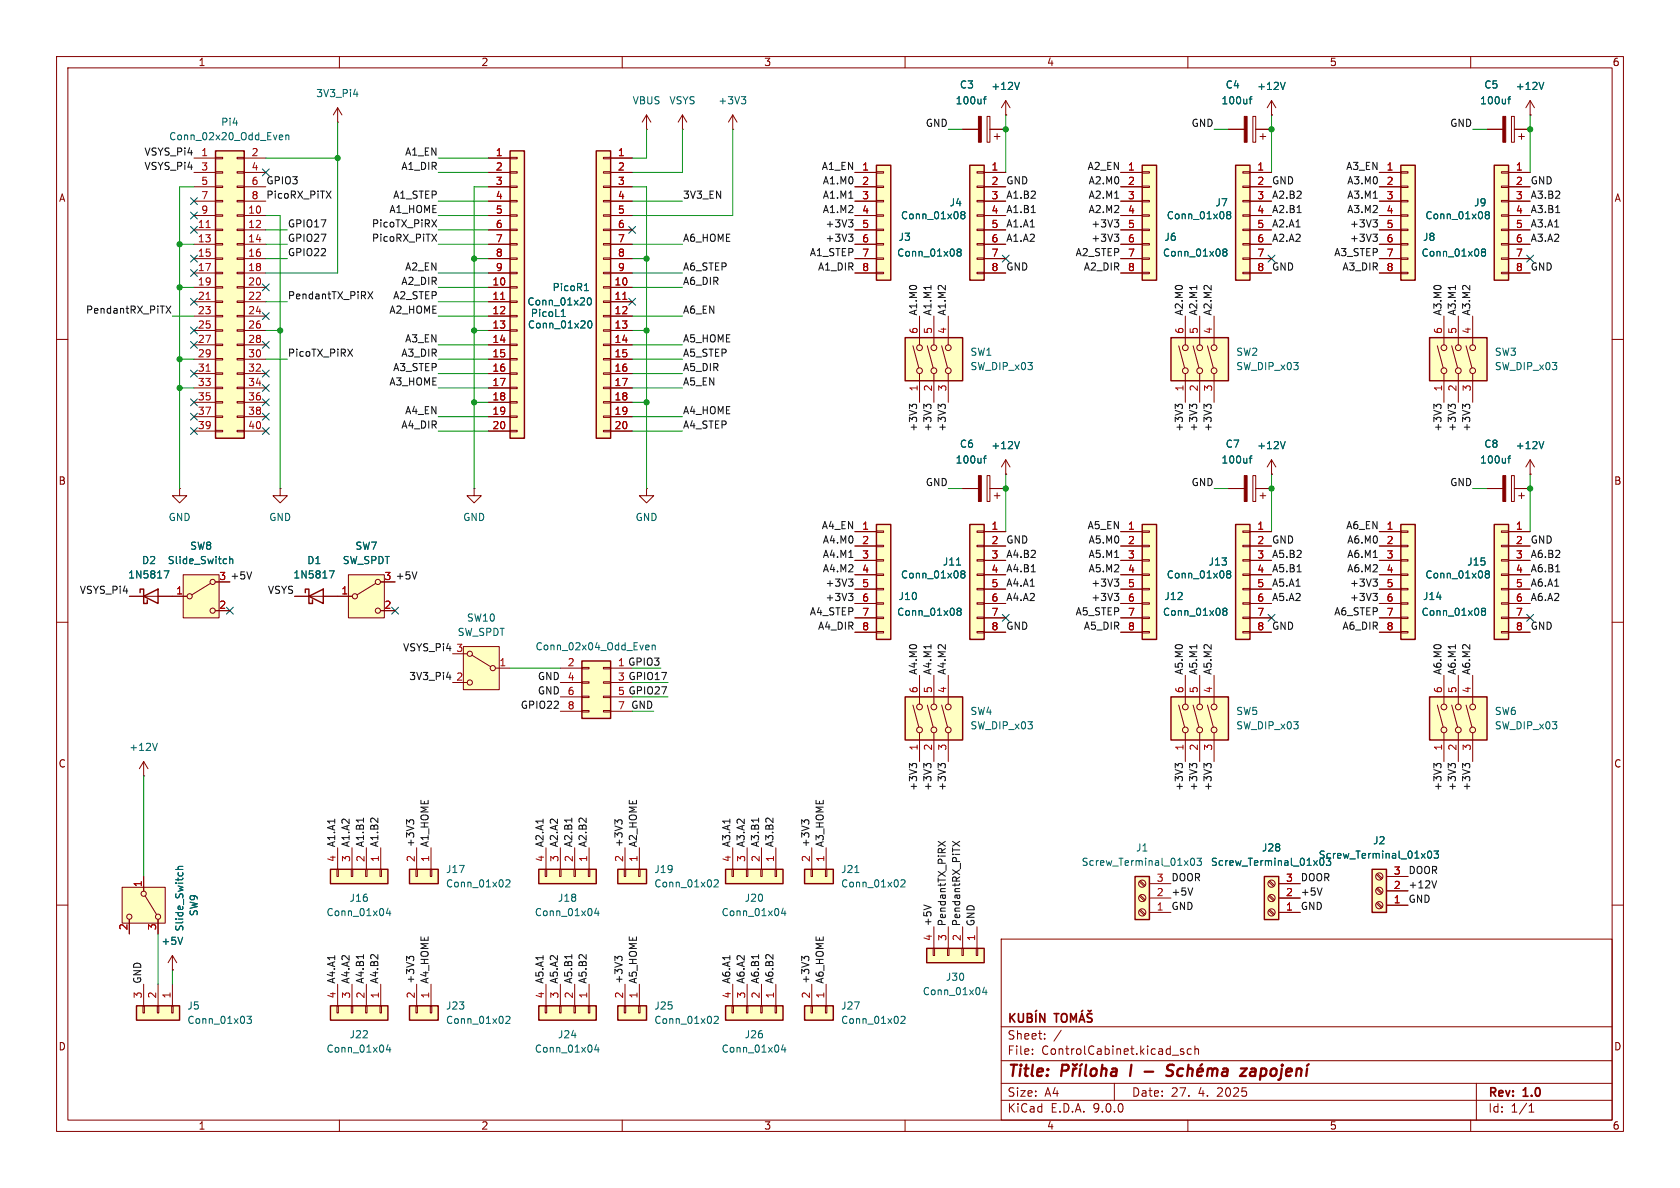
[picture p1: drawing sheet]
<svg xmlns="http://www.w3.org/2000/svg" width="297mm" height="210mm" viewBox="0 0 297 210" stroke-linecap="round" stroke-linejoin="round" font-family="sans-serif">
<defs><g id="words">
<text font-size="2.8" fill="#840000" x="178" y="190.9">Title:</text>
<g font-size="2.1" fill="#840000">
<text x="178" y="184">Sheet:</text>
<text x="178" y="186.7">File:</text>
<text x="184.1" y="186.7">ControlCabinet.kicad_sch</text>
<text x="178" y="196.9">KiCad</text>
<text x="178" y="194.1">Size:</text>
<text x="184.7" y="194.1">A4</text>
<text x="185.7" y="196.9">E.D.A.</text>
<text x="193.3" y="196.9">9.0.0</text>
<text x="200" y="194.1">Date:</text>
<text x="207" y="194.1">27.</text>
<text x="211.9" y="194.1">4.</text>
<text x="215.3" y="194.1">2025</text>
<text x="263" y="194.3">Rev:</text>
<text x="263" y="196.9">Id:</text>
<text x="267.1" y="196.9">1/1</text>
<text x="269.4" y="194.3">1.0</text>
</g>
<g font-size="1.8" fill="#840000">
<text x="35" y="11.9">1</text>
<text x="85" y="11.9">2</text>
<text x="135" y="11.9">3</text>
<text x="185" y="11.9">4</text>
<text x="235" y="11.9">5</text>
<text x="285" y="11.9">6</text>
<text x="10.3" y="35.9">A</text>
<text x="285.3" y="35.9">A</text>
<text x="10.3" y="85.9">B</text>
<text x="285.3" y="85.9">B</text>
<text x="10.3" y="135.9">C</text>
<text x="285.3" y="135.9">C</text>
<text x="10.3" y="185.9">D</text>
<text x="285.3" y="185.9">D</text>
<text x="35" y="199.9">1</text>
<text x="85" y="199.9">2</text>
<text x="135" y="199.9">3</text>
<text x="185" y="199.9">4</text>
<text x="235" y="199.9">5</text>
<text x="285" y="199.9">6</text>
</g>
<g font-size="1.8" fill="#006464">
<text x="55.8" y="17.4">3V3_Pi4</text>
<text x="169.6" y="15.8">C3</text>
<text x="175.2" y="16.1">+12V</text>
<text x="216.6" y="15.8">C4</text>
<text x="222.1" y="16.1">+12V</text>
<text x="262.3" y="15.8">C5</text>
<text x="267.9" y="16.1">+12V</text>
<text x="39" y="22.5">Pi4</text>
<text x="111.7" y="18.6">VBUS</text>
<text x="118.3" y="18.6">VSYS</text>
<text x="126.9" y="18.6">+3V3</text>
<text x="168.9" y="18.6">100uf</text>
<text x="215.8" y="18.6">100uf</text>
<text x="261.6" y="18.6">100uf</text>
<text x="29.8" y="25">Conn_02x20_Odd_Even</text>
<text x="159.2" y="39">Conn_01x08</text>
<text x="167.8" y="36.7">J4</text>
<text x="206.2" y="39">Conn_01x08</text>
<text x="214.8" y="36.7">J7</text>
<text x="251.9" y="39">Conn_01x08</text>
<text x="260.5" y="36.7">J9</text>
<text x="158.5" y="45.6">Conn_01x08</text>
<text x="158.8" y="42.8">J3</text>
<text x="205.5" y="45.6">Conn_01x08</text>
<text x="205.7" y="42.8">J6</text>
<text x="251.2" y="45.6">Conn_01x08</text>
<text x="251.5" y="42.8">J8</text>
<text x="97.6" y="51.7">PicoR1</text>
<text x="93.1" y="54.2">Conn_01x20</text>
<text x="93.2" y="58.3">Conn_01x20</text>
<text x="93.7" y="56.2">PicoL1</text>
<text x="171.5" y="63.1">SW1</text>
<text x="171.5" y="65.6">SW_DIP_x03</text>
<text x="218.4" y="63.1">SW2</text>
<text x="218.4" y="65.6">SW_DIP_x03</text>
<text x="264.2" y="63.1">SW3</text>
<text x="264.2" y="65.6">SW_DIP_x03</text>
<text x="168.9" y="82.1">100uf</text>
<text x="169.6" y="79.3">C6</text>
<text x="175.2" y="79.6">+12V</text>
<text x="215.8" y="82.1">100uf</text>
<text x="216.6" y="79.3">C7</text>
<text x="222.1" y="79.6">+12V</text>
<text x="261.6" y="82.1">100uf</text>
<text x="262.3" y="79.3">C8</text>
<text x="267.9" y="79.6">+12V</text>
<text x="29.7" y="92.3">GND</text>
<text x="47.5" y="92.3">GND</text>
<text x="81.8" y="92.3">GND</text>
<text x="112.3" y="92.3">GND</text>
<text x="25" y="99.9">D2</text>
<text x="29.6" y="99.9">Slide_Switch</text>
<text x="33.5" y="97.4">SW8</text>
<text x="54.2" y="99.9">D1</text>
<text x="60.5" y="99.9">SW_SPDT</text>
<text x="62.7" y="97.4">SW7</text>
<text x="166.6" y="100.2">J11</text>
<text x="213.6" y="100.2">J13</text>
<text x="259.3" y="100.2">J15</text>
<text x="22.6" y="102.5">1N5817</text>
<text x="51.8" y="102.5">1N5817</text>
<text x="158.8" y="106.3">J10</text>
<text x="159.2" y="102.5">Conn_01x08</text>
<text x="205.7" y="106.3">J12</text>
<text x="206.2" y="102.5">Conn_01x08</text>
<text x="251.5" y="106.3">J14</text>
<text x="251.9" y="102.5">Conn_01x08</text>
<text x="80.8" y="112.6">SW_SPDT</text>
<text x="82.4" y="110.1">SW10</text>
<text x="158.5" y="109.1">Conn_01x08</text>
<text x="205.5" y="109.1">Conn_01x08</text>
<text x="251.2" y="109.1">Conn_01x08</text>
<text x="94.6" y="115.2">Conn_02x04_Odd_Even</text>
<text x="171.5" y="126.6">SW4</text>
<text x="171.5" y="129.1">SW_DIP_x03</text>
<text x="218.4" y="126.6">SW5</text>
<text x="218.4" y="129.1">SW_DIP_x03</text>
<text x="264.2" y="126.6">SW6</text>
<text x="264.2" y="129.1">SW_DIP_x03</text>
<text x="22.8" y="132.9">+12V</text>
<text x="242.6" y="149.5">J2</text>
<text x="78.7" y="154.5">J17</text>
<text x="115.6" y="154.5">J19</text>
<text x="148.6" y="154.5">J21</text>
<text x="191.1" y="153.3">Screw_Terminal_01x03</text>
<text x="200.7" y="150.7">J1</text>
<text x="214" y="153.3">Screw_Terminal_01x03</text>
<text x="223" y="150.7">J28</text>
<text x="233" y="152">Screw_Terminal_01x03</text>
<text x="61.7" y="159.6">J16</text>
<text x="78.7" y="157.1">Conn_01x02</text>
<text x="98.5" y="159.6">J18</text>
<text x="115.6" y="157.1">Conn_01x02</text>
<text x="131.6" y="159.6">J20</text>
<text x="148.6" y="157.1">Conn_01x02</text>
<text x="28.4" y="167.2">+5V</text>
<text x="32.6" y="164.7" transform="rotate(-90 32.6 164.7)">Slide_Switch</text>
<text x="35.2" y="162.1" transform="rotate(-90 35.2 162.1)">SW9</text>
<text x="57.6" y="162.2">Conn_01x04</text>
<text x="94.5" y="162.2">Conn_01x04</text>
<text x="127.5" y="162.2">Conn_01x04</text>
<text x="167.1" y="173.6">J30</text>
<text x="33" y="178.7">J5</text>
<text x="78.7" y="178.7">J23</text>
<text x="115.6" y="178.7">J25</text>
<text x="148.6" y="178.7">J27</text>
<text x="163" y="176.1">Conn_01x04</text>
<text x="33" y="181.2">Conn_01x03</text>
<text x="61.7" y="183.7">J22</text>
<text x="78.7" y="181.2">Conn_01x02</text>
<text x="98.5" y="183.7">J24</text>
<text x="115.6" y="181.2">Conn_01x02</text>
<text x="131.6" y="183.7">J26</text>
<text x="148.6" y="181.2">Conn_01x02</text>
<text x="57.6" y="186.3">Conn_01x04</text>
<text x="94.5" y="186.3">Conn_01x04</text>
<text x="127.5" y="186.3">Conn_01x04</text>
</g>
<g font-size="1.8" fill="#0f0f0f">
<text x="163.6" y="22.5">GND</text>
<text x="210.6" y="22.5">GND</text>
<text x="256.3" y="22.5">GND</text>
<text x="25.4" y="27.6">VSYS_Pi4</text>
<text x="71.5" y="27.6">A1_EN</text>
<text x="25.4" y="30.1">VSYS_Pi4</text>
<text x="47" y="32.7">GPIO3</text>
<text x="47" y="35.2">PicoRX_PiTX</text>
<text x="69.4" y="35.2">A1_STEP</text>
<text x="70.9" y="30.1">A1_DIR</text>
<text x="120.6" y="35.2">3V3_EN</text>
<text x="145.2" y="30.1">A1_EN</text>
<text x="145.4" y="35.2">A1.M1</text>
<text x="145.4" y="32.7">A1.M0</text>
<text x="177.8" y="35.2">A1.B2</text>
<text x="177.8" y="32.7">GND</text>
<text x="192.2" y="30.1">A2_EN</text>
<text x="192.4" y="32.7">A2.M0</text>
<text x="192.4" y="35.2">A2.M1</text>
<text x="224.8" y="32.7">GND</text>
<text x="224.8" y="35.2">A2.B2</text>
<text x="237.9" y="30.1">A3_EN</text>
<text x="238.1" y="32.7">A3.M0</text>
<text x="238.1" y="35.2">A3.M1</text>
<text x="270.5" y="35.2">A3.B2</text>
<text x="270.5" y="32.7">GND</text>
<text x="50.8" y="40.3">GPIO17</text>
<text x="65.7" y="40.3">PicoTX_PiRX</text>
<text x="68.7" y="37.8">A1_HOME</text>
<text x="145.4" y="37.8">A1.M2</text>
<text x="145.8" y="40.3">+3V3</text>
<text x="177.8" y="37.8">A1.B1</text>
<text x="177.8" y="40.3">A1.A1</text>
<text x="192.4" y="37.8">A2.M2</text>
<text x="192.8" y="40.3">+3V3</text>
<text x="224.8" y="37.8">A2.B1</text>
<text x="224.8" y="40.3">A2.A1</text>
<text x="238.1" y="37.8">A3.M2</text>
<text x="238.6" y="40.3">+3V3</text>
<text x="270.5" y="37.8">A3.B1</text>
<text x="270.5" y="40.3">A3.A1</text>
<text x="50.8" y="42.8">GPIO27</text>
<text x="50.8" y="45.4">GPIO22</text>
<text x="65.7" y="42.8">PicoRX_PiTX</text>
<text x="71.5" y="47.9">A2_EN</text>
<text x="120.6" y="47.9">A6_STEP</text>
<text x="120.6" y="42.8">A6_HOME</text>
<text x="143.1" y="45.4">A1_STEP</text>
<text x="144.5" y="47.9">A1_DIR</text>
<text x="145.8" y="42.8">+3V3</text>
<text x="177.8" y="47.9">GND</text>
<text x="177.8" y="42.8">A1.A2</text>
<text x="190.1" y="45.4">A2_STEP</text>
<text x="191.5" y="47.9">A2_DIR</text>
<text x="192.8" y="42.8">+3V3</text>
<text x="224.8" y="42.8">A2.A2</text>
<text x="224.8" y="47.9">GND</text>
<text x="235.8" y="45.4">A3_STEP</text>
<text x="237.2" y="47.9">A3_DIR</text>
<text x="238.6" y="42.8">+3V3</text>
<text x="270.5" y="47.9">GND</text>
<text x="270.5" y="42.8">A3.A2</text>
<text x="50.8" y="53">PendantTX_PiRX</text>
<text x="69.4" y="53">A2_STEP</text>
<text x="70.9" y="50.5">A2_DIR</text>
<text x="120.6" y="50.5">A6_DIR</text>
<text x="15.1" y="55.5">PendantRX_PiTX</text>
<text x="68.7" y="55.5">A2_HOME</text>
<text x="120.6" y="55.5">A6_EN</text>
<text x="162.2" y="55.9" transform="rotate(-90 162.2 55.9)">A1.M0</text>
<text x="164.8" y="55.9" transform="rotate(-90 164.8 55.9)">A1.M1</text>
<text x="167.3" y="55.9" transform="rotate(-90 167.3 55.9)">A1.M2</text>
<text x="209.2" y="55.9" transform="rotate(-90 209.2 55.9)">A2.M0</text>
<text x="211.7" y="55.9" transform="rotate(-90 211.7 55.9)">A2.M1</text>
<text x="214.3" y="55.9" transform="rotate(-90 214.3 55.9)">A2.M2</text>
<text x="254.9" y="55.9" transform="rotate(-90 254.9 55.9)">A3.M0</text>
<text x="257.5" y="55.9" transform="rotate(-90 257.5 55.9)">A3.M1</text>
<text x="260" y="55.9" transform="rotate(-90 260 55.9)">A3.M2</text>
<text x="50.8" y="63.2">PicoTX_PiRX</text>
<text x="69.4" y="65.7">A3_STEP</text>
<text x="70.9" y="63.2">A3_DIR</text>
<text x="71.5" y="60.6">A3_EN</text>
<text x="120.6" y="60.6">A5_HOME</text>
<text x="120.6" y="65.7">A5_DIR</text>
<text x="120.6" y="63.2">A5_STEP</text>
<text x="68.7" y="68.2">A3_HOME</text>
<text x="120.6" y="68.2">A5_EN</text>
<text x="70.9" y="75.9">A4_DIR</text>
<text x="71.5" y="73.3">A4_EN</text>
<text x="120.6" y="73.3">A4_HOME</text>
<text x="120.6" y="75.9">A4_STEP</text>
<text x="162.2" y="76.4" transform="rotate(-90 162.2 76.4)">+3V3</text>
<text x="164.8" y="76.4" transform="rotate(-90 164.8 76.4)">+3V3</text>
<text x="167.3" y="76.4" transform="rotate(-90 167.3 76.4)">+3V3</text>
<text x="209.2" y="76.4" transform="rotate(-90 209.2 76.4)">+3V3</text>
<text x="211.7" y="76.4" transform="rotate(-90 211.7 76.4)">+3V3</text>
<text x="214.3" y="76.4" transform="rotate(-90 214.3 76.4)">+3V3</text>
<text x="254.9" y="76.4" transform="rotate(-90 254.9 76.4)">+3V3</text>
<text x="257.5" y="76.4" transform="rotate(-90 257.5 76.4)">+3V3</text>
<text x="260" y="76.4" transform="rotate(-90 260 76.4)">+3V3</text>
<text x="163.6" y="86">GND</text>
<text x="210.6" y="86">GND</text>
<text x="256.3" y="86">GND</text>
<text x="145.2" y="93.6">A4_EN</text>
<text x="192.2" y="93.6">A5_EN</text>
<text x="237.9" y="93.6">A6_EN</text>
<text x="145.4" y="96.2">A4.M0</text>
<text x="145.4" y="101.3">A4.M2</text>
<text x="145.4" y="98.7">A4.M1</text>
<text x="177.8" y="98.7">A4.B2</text>
<text x="177.8" y="96.2">GND</text>
<text x="177.8" y="101.3">A4.B1</text>
<text x="192.4" y="98.7">A5.M1</text>
<text x="192.4" y="96.2">A5.M0</text>
<text x="192.4" y="101.3">A5.M2</text>
<text x="224.8" y="98.7">A5.B2</text>
<text x="224.8" y="101.3">A5.B1</text>
<text x="224.8" y="96.2">GND</text>
<text x="238.1" y="101.3">A6.M2</text>
<text x="238.1" y="96.2">A6.M0</text>
<text x="238.1" y="98.7">A6.M1</text>
<text x="270.5" y="101.3">A6.B1</text>
<text x="270.5" y="96.2">GND</text>
<text x="270.5" y="98.7">A6.B2</text>
<text x="14" y="105.1">VSYS_Pi4</text>
<text x="38.7" y="102.6">3 +5V</text>
<text x="47.3" y="105.1">VSYS</text>
<text x="67.9" y="102.6">3 +5V</text>
<text x="145.8" y="106.3">+3V3</text>
<text x="145.8" y="103.8">+3V3</text>
<text x="177.8" y="103.8">A4.A1</text>
<text x="177.8" y="106.3">A4.A2</text>
<text x="192.8" y="106.3">+3V3</text>
<text x="192.8" y="103.8">+3V3</text>
<text x="224.8" y="106.3">A5.A2</text>
<text x="224.8" y="103.8">A5.A1</text>
<text x="238.6" y="103.8">+3V3</text>
<text x="238.6" y="106.3">+3V3</text>
<text x="270.5" y="103.8">A6.A1</text>
<text x="270.5" y="106.3">A6.A2</text>
<text x="143.1" y="108.9">A4_STEP</text>
<text x="144.5" y="111.4">A4_DIR</text>
<text x="177.8" y="111.4">GND</text>
<text x="190.1" y="108.9">A5_STEP</text>
<text x="191.5" y="111.4">A5_DIR</text>
<text x="224.8" y="111.4">GND</text>
<text x="235.8" y="108.9">A6_STEP</text>
<text x="237.2" y="111.4">A6_DIR</text>
<text x="270.5" y="111.4">GND</text>
<text x="71.2" y="115.2">VSYS_Pi4</text>
<text x="109.1" y="117.9">1 GPIO3</text>
<text x="162.2" y="119.4" transform="rotate(-90 162.2 119.4)">A4.M0</text>
<text x="164.8" y="119.4" transform="rotate(-90 164.8 119.4)">A4.M1</text>
<text x="167.3" y="119.4" transform="rotate(-90 167.3 119.4)">A4.M2</text>
<text x="209.2" y="119.4" transform="rotate(-90 209.2 119.4)">A5.M0</text>
<text x="211.7" y="119.4" transform="rotate(-90 211.7 119.4)">A5.M1</text>
<text x="214.3" y="119.4" transform="rotate(-90 214.3 119.4)">A5.M2</text>
<text x="254.9" y="119.4" transform="rotate(-90 254.9 119.4)">A6.M0</text>
<text x="257.5" y="119.4" transform="rotate(-90 257.5 119.4)">A6.M1</text>
<text x="260" y="119.4" transform="rotate(-90 260 119.4)">A6.M2</text>
<text x="72.2" y="120.3">3V3_Pi4</text>
<text x="92" y="125.4">GPIO22</text>
<text x="95" y="120.3">GND</text>
<text x="95" y="122.8">GND</text>
<text x="109.1" y="120.4">3 GPIO17</text>
<text x="109.1" y="122.9">5 GPIO27</text>
<text x="111.5" y="125.4">GND</text>
<text x="162.2" y="139.9" transform="rotate(-90 162.2 139.9)">+3V3</text>
<text x="164.8" y="139.9" transform="rotate(-90 164.8 139.9)">+3V3</text>
<text x="167.3" y="139.9" transform="rotate(-90 167.3 139.9)">+3V3</text>
<text x="209.2" y="139.9" transform="rotate(-90 209.2 139.9)">+3V3</text>
<text x="211.7" y="139.9" transform="rotate(-90 211.7 139.9)">+3V3</text>
<text x="214.3" y="139.9" transform="rotate(-90 214.3 139.9)">+3V3</text>
<text x="254.9" y="139.9" transform="rotate(-90 254.9 139.9)">+3V3</text>
<text x="257.5" y="139.9" transform="rotate(-90 257.5 139.9)">+3V3</text>
<text x="260" y="139.9" transform="rotate(-90 260 139.9)">+3V3</text>
<text x="59.3" y="149.9" transform="rotate(-90 59.3 149.9)">A1.A1</text>
<text x="61.9" y="149.9" transform="rotate(-90 61.9 149.9)">A1.A2</text>
<text x="64.4" y="149.9" transform="rotate(-90 64.4 149.9)">A1.B1</text>
<text x="67" y="149.9" transform="rotate(-90 67 149.9)">A1.B2</text>
<text x="73.3" y="149.9" transform="rotate(-90 73.3 149.9)">+3V3</text>
<text x="75.9" y="149.9" transform="rotate(-90 75.9 149.9)">A1_HOME</text>
<text x="96.2" y="149.9" transform="rotate(-90 96.2 149.9)">A2.A1</text>
<text x="98.7" y="149.9" transform="rotate(-90 98.7 149.9)">A2.A2</text>
<text x="101.3" y="149.9" transform="rotate(-90 101.3 149.9)">A2.B1</text>
<text x="103.8" y="149.9" transform="rotate(-90 103.8 149.9)">A2.B2</text>
<text x="110.1" y="149.9" transform="rotate(-90 110.1 149.9)">+3V3</text>
<text x="112.7" y="149.9" transform="rotate(-90 112.7 149.9)">A2_HOME</text>
<text x="129.2" y="149.9" transform="rotate(-90 129.2 149.9)">A3.A1</text>
<text x="131.7" y="149.9" transform="rotate(-90 131.7 149.9)">A3.A2</text>
<text x="134.3" y="149.9" transform="rotate(-90 134.3 149.9)">A3.B1</text>
<text x="136.8" y="149.9" transform="rotate(-90 136.8 149.9)">A3.B2</text>
<text x="143.2" y="149.9" transform="rotate(-90 143.2 149.9)">+3V3</text>
<text x="145.7" y="149.9" transform="rotate(-90 145.7 149.9)">A3_HOME</text>
<text x="207" y="155.9">DOOR</text>
<text x="229.9" y="155.9">DOOR</text>
<text x="248.9" y="154.6">DOOR</text>
<text x="207" y="158.4">+5V</text>
<text x="207" y="160.9">GND</text>
<text x="229.9" y="160.9">GND</text>
<text x="229.9" y="158.4">+5V</text>
<text x="248.9" y="157.1">+12V</text>
<text x="248.9" y="159.7">GND</text>
<text x="164.8" y="163.8" transform="rotate(-90 164.8 163.8)">+5V</text>
<text x="167.3" y="163.8" transform="rotate(-90 167.3 163.8)">PendantTX_PiRX</text>
<text x="169.8" y="163.8" transform="rotate(-90 169.8 163.8)">PendantRX_PiTX</text>
<text x="172.4" y="163.8" transform="rotate(-90 172.4 163.8)">GND</text>
<text x="25.1" y="174" transform="rotate(-90 25.1 174)">GND</text>
<text x="59.3" y="174" transform="rotate(-90 59.3 174)">A4.A1</text>
<text x="61.9" y="174" transform="rotate(-90 61.9 174)">A4.A2</text>
<text x="64.4" y="174" transform="rotate(-90 64.4 174)">A4.B1</text>
<text x="67" y="174" transform="rotate(-90 67 174)">A4.B2</text>
<text x="73.3" y="174" transform="rotate(-90 73.3 174)">+3V3</text>
<text x="75.9" y="174" transform="rotate(-90 75.9 174)">A4_HOME</text>
<text x="96.2" y="174" transform="rotate(-90 96.2 174)">A5.A1</text>
<text x="98.7" y="174" transform="rotate(-90 98.7 174)">A5.A2</text>
<text x="101.3" y="174" transform="rotate(-90 101.3 174)">A5.B1</text>
<text x="103.8" y="174" transform="rotate(-90 103.8 174)">A5.B2</text>
<text x="110.1" y="174" transform="rotate(-90 110.1 174)">+3V3</text>
<text x="112.7" y="174" transform="rotate(-90 112.7 174)">A5_HOME</text>
<text x="129.2" y="174" transform="rotate(-90 129.2 174)">A6.A1</text>
<text x="131.7" y="174" transform="rotate(-90 131.7 174)">A6.A2</text>
<text x="134.3" y="174" transform="rotate(-90 134.3 174)">A6.B1</text>
<text x="136.8" y="174" transform="rotate(-90 136.8 174)">A6.B2</text>
<text x="143.2" y="174" transform="rotate(-90 143.2 174)">+3V3</text>
<text x="145.7" y="174" transform="rotate(-90 145.7 174)">A6_HOME</text>
</g>
<g font-size="1.8" fill="#a90000">
<text x="35.5" y="27.7">1</text>
<text x="44.4" y="27.7">2</text>
<text x="87.6" y="27.7">1</text>
<text x="109.1" y="27.7">1</text>
<text x="35.5" y="30.2">3</text>
<text x="35.5" y="32.8">5</text>
<text x="35.5" y="35.3">7</text>
<text x="44.4" y="30.2">4</text>
<text x="44.4" y="32.8">6</text>
<text x="44.4" y="35.3">8</text>
<text x="87.6" y="30.2">2</text>
<text x="87.6" y="32.8">3</text>
<text x="87.6" y="35.3">4</text>
<text x="109.1" y="30.2">2</text>
<text x="109.1" y="32.8">3</text>
<text x="109.1" y="35.3">4</text>
<text x="152.3" y="30.2">1</text>
<text x="152.3" y="32.8">2</text>
<text x="152.3" y="35.3">3</text>
<text x="175.2" y="30.2">1</text>
<text x="175.2" y="32.8">2</text>
<text x="175.2" y="35.3">3</text>
<text x="199.3" y="30.2">1</text>
<text x="199.3" y="32.8">2</text>
<text x="199.3" y="35.3">3</text>
<text x="222.2" y="30.2">1</text>
<text x="222.2" y="32.8">2</text>
<text x="222.2" y="35.3">3</text>
<text x="245" y="30.2">1</text>
<text x="245" y="32.8">2</text>
<text x="245" y="35.3">3</text>
<text x="267.9" y="30.2">1</text>
<text x="267.9" y="32.8">2</text>
<text x="267.9" y="35.3">3</text>
<text x="34.9" y="40.4">11</text>
<text x="35.5" y="37.8">9</text>
<text x="43.8" y="37.8">10</text>
<text x="43.8" y="40.4">12</text>
<text x="87.6" y="37.8">5</text>
<text x="87.6" y="40.4">6</text>
<text x="109.1" y="37.8">5</text>
<text x="109.1" y="40.4">6</text>
<text x="152.3" y="37.8">4</text>
<text x="152.3" y="40.4">5</text>
<text x="175.2" y="37.8">4</text>
<text x="175.2" y="40.4">5</text>
<text x="199.3" y="37.8">4</text>
<text x="199.3" y="40.4">5</text>
<text x="222.2" y="37.8">4</text>
<text x="222.2" y="40.4">5</text>
<text x="245" y="37.8">4</text>
<text x="245" y="40.4">5</text>
<text x="267.9" y="37.8">4</text>
<text x="267.9" y="40.4">5</text>
<text x="34.9" y="42.9">13</text>
<text x="34.9" y="45.5">15</text>
<text x="43.8" y="42.9">14</text>
<text x="43.8" y="45.5">16</text>
<text x="87.6" y="42.9">7</text>
<text x="87.6" y="45.5">8</text>
<text x="109.1" y="42.9">7</text>
<text x="109.1" y="45.5">8</text>
<text x="152.3" y="42.9">6</text>
<text x="152.3" y="45.5">7</text>
<text x="175.2" y="42.9">6</text>
<text x="175.2" y="45.5">7</text>
<text x="199.3" y="42.9">6</text>
<text x="199.3" y="45.5">7</text>
<text x="222.2" y="42.9">6</text>
<text x="222.2" y="45.5">7</text>
<text x="245" y="42.9">6</text>
<text x="245" y="45.5">7</text>
<text x="267.9" y="42.9">6</text>
<text x="267.9" y="45.5">7</text>
<text x="34.9" y="48">17</text>
<text x="34.9" y="50.5">19</text>
<text x="34.9" y="53.1">21</text>
<text x="43.8" y="48">18</text>
<text x="43.8" y="50.5">20</text>
<text x="43.8" y="53.1">22</text>
<text x="87" y="50.5">10</text>
<text x="87" y="53.1">11</text>
<text x="87.6" y="48">9</text>
<text x="108.5" y="50.5">10</text>
<text x="108.5" y="53.1">11</text>
<text x="109.1" y="48">9</text>
<text x="152.3" y="48">8</text>
<text x="175.2" y="48">8</text>
<text x="199.3" y="48">8</text>
<text x="222.2" y="48">8</text>
<text x="245" y="48">8</text>
<text x="267.9" y="48">8</text>
<text x="34.9" y="55.6">23</text>
<text x="34.9" y="58.2">25</text>
<text x="43.8" y="55.6">24</text>
<text x="43.8" y="58.2">26</text>
<text x="87" y="55.6">12</text>
<text x="87" y="58.2">13</text>
<text x="108.5" y="55.6">12</text>
<text x="108.5" y="58.2">13</text>
<text x="162.3" y="59.1" transform="rotate(-90 162.3 59.1)">6</text>
<text x="164.8" y="59.1" transform="rotate(-90 164.8 59.1)">5</text>
<text x="167.4" y="59.1" transform="rotate(-90 167.4 59.1)">4</text>
<text x="209.3" y="59.1" transform="rotate(-90 209.3 59.1)">6</text>
<text x="211.8" y="59.1" transform="rotate(-90 211.8 59.1)">5</text>
<text x="214.4" y="59.1" transform="rotate(-90 214.4 59.1)">4</text>
<text x="255" y="59.1" transform="rotate(-90 255 59.1)">6</text>
<text x="257.6" y="59.1" transform="rotate(-90 257.6 59.1)">5</text>
<text x="260.1" y="59.1" transform="rotate(-90 260.1 59.1)">4</text>
<text x="34.9" y="60.7">27</text>
<text x="34.9" y="63.2">29</text>
<text x="34.9" y="65.8">31</text>
<text x="43.8" y="60.7">28</text>
<text x="43.8" y="63.2">30</text>
<text x="43.8" y="65.8">32</text>
<text x="87" y="60.7">14</text>
<text x="87" y="63.2">15</text>
<text x="87" y="65.8">16</text>
<text x="108.5" y="60.7">14</text>
<text x="108.5" y="63.2">15</text>
<text x="108.5" y="65.8">16</text>
<text x="34.9" y="68.3">33</text>
<text x="34.9" y="70.9">35</text>
<text x="43.8" y="68.3">34</text>
<text x="43.8" y="70.9">36</text>
<text x="87" y="68.3">17</text>
<text x="87" y="70.9">18</text>
<text x="108.5" y="68.3">17</text>
<text x="108.5" y="70.9">18</text>
<text x="162.3" y="69.3" transform="rotate(-90 162.3 69.3)">1</text>
<text x="164.8" y="69.3" transform="rotate(-90 164.8 69.3)">2</text>
<text x="167.4" y="69.3" transform="rotate(-90 167.4 69.3)">3</text>
<text x="209.3" y="69.3" transform="rotate(-90 209.3 69.3)">1</text>
<text x="211.8" y="69.3" transform="rotate(-90 211.8 69.3)">2</text>
<text x="214.4" y="69.3" transform="rotate(-90 214.4 69.3)">3</text>
<text x="255" y="69.3" transform="rotate(-90 255 69.3)">1</text>
<text x="257.6" y="69.3" transform="rotate(-90 257.6 69.3)">2</text>
<text x="260.1" y="69.3" transform="rotate(-90 260.1 69.3)">3</text>
<text x="34.9" y="73.4">37</text>
<text x="34.9" y="75.9">39</text>
<text x="43.8" y="73.4">38</text>
<text x="43.8" y="75.9">40</text>
<text x="87" y="73.4">19</text>
<text x="87" y="75.9">20</text>
<text x="108.5" y="73.4">19</text>
<text x="108.5" y="75.9">20</text>
<text x="152.3" y="93.7">1</text>
<text x="175.2" y="93.7">1</text>
<text x="199.3" y="93.7">1</text>
<text x="222.2" y="93.7">1</text>
<text x="245" y="93.7">1</text>
<text x="267.9" y="93.7">1</text>
<text x="152.3" y="96.3">2</text>
<text x="152.3" y="98.8">3</text>
<text x="152.3" y="101.3">4</text>
<text x="175.2" y="96.3">2</text>
<text x="175.2" y="98.8">3</text>
<text x="175.2" y="101.3">4</text>
<text x="199.3" y="96.3">2</text>
<text x="199.3" y="98.8">3</text>
<text x="199.3" y="101.3">4</text>
<text x="222.2" y="96.3">2</text>
<text x="222.2" y="98.8">3</text>
<text x="222.2" y="101.3">4</text>
<text x="245" y="96.3">2</text>
<text x="245" y="98.8">3</text>
<text x="245" y="101.3">4</text>
<text x="267.9" y="96.3">2</text>
<text x="267.9" y="98.8">3</text>
<text x="267.9" y="101.3">4</text>
<text x="31" y="105.2">1</text>
<text x="38.7" y="107.7">2</text>
<text x="38.7" y="102.6">3</text>
<text x="60.3" y="105.2">1</text>
<text x="67.9" y="107.7">2</text>
<text x="67.9" y="102.6">3</text>
<text x="152.3" y="103.9">5</text>
<text x="152.3" y="106.4">6</text>
<text x="175.2" y="103.9">5</text>
<text x="175.2" y="106.4">6</text>
<text x="199.3" y="103.9">5</text>
<text x="199.3" y="106.4">6</text>
<text x="222.2" y="103.9">5</text>
<text x="222.2" y="106.4">6</text>
<text x="245" y="103.9">5</text>
<text x="245" y="106.4">6</text>
<text x="267.9" y="103.9">5</text>
<text x="267.9" y="106.4">6</text>
<text x="152.3" y="109">7</text>
<text x="152.3" y="111.5">8</text>
<text x="175.2" y="109">7</text>
<text x="175.2" y="111.5">8</text>
<text x="199.3" y="109">7</text>
<text x="199.3" y="111.5">8</text>
<text x="222.2" y="109">7</text>
<text x="222.2" y="111.5">8</text>
<text x="245" y="109">7</text>
<text x="245" y="111.5">8</text>
<text x="267.9" y="109">7</text>
<text x="267.9" y="111.5">8</text>
<text x="80.6" y="115.3">3</text>
<text x="88.2" y="117.9">1</text>
<text x="100.3" y="117.9">2</text>
<text x="80.6" y="120.4">2</text>
<text x="100.3" y="120.4">4</text>
<text x="100.3" y="122.9">6</text>
<text x="100.3" y="125.5">8</text>
<text x="109.1" y="125.5">7</text>
<text x="162.3" y="122.6" transform="rotate(-90 162.3 122.6)">6</text>
<text x="164.8" y="122.6" transform="rotate(-90 164.8 122.6)">5</text>
<text x="167.4" y="122.6" transform="rotate(-90 167.4 122.6)">4</text>
<text x="209.3" y="122.6" transform="rotate(-90 209.3 122.6)">6</text>
<text x="211.8" y="122.6" transform="rotate(-90 211.8 122.6)">5</text>
<text x="214.4" y="122.6" transform="rotate(-90 214.4 122.6)">4</text>
<text x="255" y="122.6" transform="rotate(-90 255 122.6)">6</text>
<text x="257.6" y="122.6" transform="rotate(-90 257.6 122.6)">5</text>
<text x="260.1" y="122.6" transform="rotate(-90 260.1 122.6)">4</text>
<text x="162.3" y="132.8" transform="rotate(-90 162.3 132.8)">1</text>
<text x="164.8" y="132.8" transform="rotate(-90 164.8 132.8)">2</text>
<text x="167.4" y="132.8" transform="rotate(-90 167.4 132.8)">3</text>
<text x="209.3" y="132.8" transform="rotate(-90 209.3 132.8)">1</text>
<text x="211.8" y="132.8" transform="rotate(-90 211.8 132.8)">2</text>
<text x="214.4" y="132.8" transform="rotate(-90 214.4 132.8)">3</text>
<text x="255" y="132.8" transform="rotate(-90 255 132.8)">1</text>
<text x="257.6" y="132.8" transform="rotate(-90 257.6 132.8)">2</text>
<text x="260.1" y="132.8" transform="rotate(-90 260.1 132.8)">3</text>
<text x="59.4" y="152.5" transform="rotate(-90 59.4 152.5)">4</text>
<text x="62" y="152.5" transform="rotate(-90 62 152.5)">3</text>
<text x="64.5" y="152.5" transform="rotate(-90 64.5 152.5)">2</text>
<text x="67.1" y="152.5" transform="rotate(-90 67.1 152.5)">1</text>
<text x="73.4" y="152.5" transform="rotate(-90 73.4 152.5)">2</text>
<text x="75.9" y="152.5" transform="rotate(-90 75.9 152.5)">1</text>
<text x="96.3" y="152.5" transform="rotate(-90 96.3 152.5)">4</text>
<text x="98.8" y="152.5" transform="rotate(-90 98.8 152.5)">3</text>
<text x="101.3" y="152.5" transform="rotate(-90 101.3 152.5)">2</text>
<text x="103.9" y="152.5" transform="rotate(-90 103.9 152.5)">1</text>
<text x="110.2" y="152.5" transform="rotate(-90 110.2 152.5)">2</text>
<text x="112.8" y="152.5" transform="rotate(-90 112.8 152.5)">1</text>
<text x="129.3" y="152.5" transform="rotate(-90 129.3 152.5)">4</text>
<text x="131.8" y="152.5" transform="rotate(-90 131.8 152.5)">3</text>
<text x="134.4" y="152.5" transform="rotate(-90 134.4 152.5)">2</text>
<text x="136.9" y="152.5" transform="rotate(-90 136.9 152.5)">1</text>
<text x="143.3" y="152.5" transform="rotate(-90 143.3 152.5)">2</text>
<text x="145.8" y="152.5" transform="rotate(-90 145.8 152.5)">1</text>
<text x="204.4" y="156">3</text>
<text x="227.3" y="156">3</text>
<text x="246.3" y="154.7">3</text>
<text x="25.1" y="156.9" transform="rotate(-90 25.1 156.9)">1</text>
<text x="204.4" y="161">1</text>
<text x="204.4" y="158.5">2</text>
<text x="227.3" y="161">1</text>
<text x="227.3" y="158.5">2</text>
<text x="246.3" y="159.8">1</text>
<text x="246.3" y="157.2">2</text>
<text x="22.6" y="164.5" transform="rotate(-90 22.6 164.5)">2</text>
<text x="27.7" y="164.5" transform="rotate(-90 27.7 164.5)">3</text>
<text x="164.8" y="166.4" transform="rotate(-90 164.8 166.4)">4</text>
<text x="167.4" y="166.4" transform="rotate(-90 167.4 166.4)">3</text>
<text x="169.9" y="166.4" transform="rotate(-90 169.9 166.4)">2</text>
<text x="172.5" y="166.4" transform="rotate(-90 172.5 166.4)">1</text>
<text x="25.1" y="176.6" transform="rotate(-90 25.1 176.6)">3</text>
<text x="27.7" y="176.6" transform="rotate(-90 27.7 176.6)">2</text>
<text x="30.2" y="176.6" transform="rotate(-90 30.2 176.6)">1</text>
<text x="59.4" y="176.6" transform="rotate(-90 59.4 176.6)">4</text>
<text x="62" y="176.6" transform="rotate(-90 62 176.6)">3</text>
<text x="64.5" y="176.6" transform="rotate(-90 64.5 176.6)">2</text>
<text x="67.1" y="176.6" transform="rotate(-90 67.1 176.6)">1</text>
<text x="73.4" y="176.6" transform="rotate(-90 73.4 176.6)">2</text>
<text x="75.9" y="176.6" transform="rotate(-90 75.9 176.6)">1</text>
<text x="96.3" y="176.6" transform="rotate(-90 96.3 176.6)">4</text>
<text x="98.8" y="176.6" transform="rotate(-90 98.8 176.6)">3</text>
<text x="101.3" y="176.6" transform="rotate(-90 101.3 176.6)">2</text>
<text x="103.9" y="176.6" transform="rotate(-90 103.9 176.6)">1</text>
<text x="110.2" y="176.6" transform="rotate(-90 110.2 176.6)">2</text>
<text x="112.8" y="176.6" transform="rotate(-90 112.8 176.6)">1</text>
<text x="129.3" y="176.6" transform="rotate(-90 129.3 176.6)">4</text>
<text x="131.8" y="176.6" transform="rotate(-90 131.8 176.6)">3</text>
<text x="134.4" y="176.6" transform="rotate(-90 134.4 176.6)">2</text>
<text x="136.9" y="176.6" transform="rotate(-90 136.9 176.6)">1</text>
<text x="143.3" y="176.6" transform="rotate(-90 143.3 176.6)">2</text>
<text x="145.8" y="176.6" transform="rotate(-90 145.8 176.6)">1</text>
</g>
</g></defs>
<g fill="none" stroke="#840000" stroke-width=".18">
<path d="M10 10h277v190h-277zM12 12h273v186h-273zM60 10v2M110 10v2M160 10v2M210 10v2M260 10v2M10 60h2M285 60h2M262.9 86.4h2.8M267.2 84.1h.5v4.5h-.5zM267.7 86.4h2.8"/>
<path d="M268.5 87.6h1M269 87.1v1M10 110h2M285 110h2M10 160h2M177 166h108v32h-108zM285 160h2M60 198v2M110 198v2M160 198v2M177 194.5h108M177 191.5h108"/>
<path d="M177 187.5h108M177 181.5h108M182.5 186.3v.1M182.5 185.5v.1M184.7 183.6v.1M184.7 182.8v.1M187.6 182.1l-1.3 2M197 191.5v3M209.2 185.5l-.3-.1-.2 .2v.2l.5 .2v.3h-.5M210 198v2M210.6 185.5l-.4-.1-.3 .3v.4l.1 .2h.6M211.2 185.5l.3-.1 .3 .1 .1 .9"/>
<path d="M211.2 184.9v1.5M260 198v2M261 191.5v6.5M270.3 196.6h.9M270.3 195.5l.4-.4v1.5"/>
</g>
<g fill="none" stroke="#840000" stroke-width=".4">
<path d="M187.7 189.3h.8a.55 .55 0 0 0 .4-.5 .55 .55 0 0 0-.3-.6h-.8l-.2 2M189.7 188.1l.3 .3 .4-.3M189.8 188.9l-.2 1.3M190.3 188.9l-.4 .1-.2 .3M191 188.9l-.2 1.3M191.3 188.1l-.3 .3M192 188.2l-.2 1.7 .3 .3M193 189.1a.52 .52 0 0 1 .5-.2 .52 .52 0 0 1 .4 .4l-.1 .5a.55 .55 0 0 1-.5 .4 .55 .55 0 0 1-.5-.4zM194.8 189.1a.49 .49 0 0 1 .8 .1l-.1 1M194.9 188.2l-.3 2M196.6 189l.2-.1 .6 .1-.1 1.2M197.4 189.4h-.7a.4 .4 0 0 0-.3 .4 .4 .4 0 0 0 .2 .4l.7-.1"/>
<path d="M200 188.2l-.2 2M202.3 189.4h1.6M207.5 188.3a.85 .85 0 0 0-1 .1 .45 .45 0 0 0 .2 .8l.3 .1a.49 .49 0 0 1 .4 .5 .49 .49 0 0 1-.5 .4l-.7-.1M209.2 189a.66 .66 0 0 0-1 .3l-.1 .5 .2 .3 .1 .1 .6-.1M210 189.1a.49 .49 0 0 1 .9 .1l-.2 1M210.1 188.2l-.2 2M211.7 189.5l.9-.1v-.4l-.2-.1-.6 .1-.2 .9 .3 .3 .6-.1M212.5 188.1l-.3 .3M213.5 189.1a.49 .49 0 0 1 .9 .1M213.6 188.9l-.2 1.3M214.4 189.2a.5 .5 0 0 1 .8-.2l-.1 1.2M214.4 189.2l-.1 1"/>
<path d="M216.2 189l.2-.1 .6 .1-.1 1.2M217 189.4h-.7a.4 .4 0 0 0-.3 .4 .4 .4 0 0 0 .3 .4l.6-.1M219.4 188.9h1l-1.2 1.3h1.1M221.2 189l.2-.1 .5 .1v1.2M222 189.4h-.7a.4 .4 0 0 0-.3 .4 .4 .4 0 0 0 .2 .4l.7-.1M223 189l.2-.1 .5 .1 .2 .3-.1 .5a.66 .66 0 0 1-1 .3M223 188.9l-.3 2M224.8 189.1a.52 .52 0 0 1 .5-.2 .52 .52 0 0 1 .4 .4l-.1 .5a.55 .55 0 0 1-.5 .4 .55 .55 0 0 1-.5-.4zM226.6 188.9l-.2 1.7-.1 .2-.3 .1M226.7 188.2v.2M226.7 188.2l-.1 .1 .1 .1M226.7 188.2l.1 .1-.1 .1"/>
<path d="M227.4 189.5l1-.1-.1-.4-.2-.1-.5 .1-.3 .9 .3 .3 .6-.1M229.3 189.1a.49 .49 0 0 1 .8 .1l-.1 1M229.3 188.9l-.2 1.3M231.1 188.9l-.2 1.3M231.4 188.1l-.3 .3"/>
</g>
<g fill="none" stroke="#840000" stroke-width=".3">
<path d="M178.6 179.2v1.5M178.8 179.8l.6 .9M179.4 179.2l-.8 .8M180.1 179.2v1.2l.2 .3 .5-.1 .1-.2v-1.2M181.6 179.2h.5l.2 .1 .1 .3-.3 .3a.4 .4 0 0 1 .4 .4 .4 .4 0 0 1-.3 .4h-.6zM181.6 179.9h.5M183.1 179.2v1.5M183.3 178.6l-.2 .2M184.7 179.2v1.5l-.9-1.5v1.5M186.3 179.2h.9M186.8 179.2v1.5M187.7 179.4a.5 .5 0 0 1 .6-.2 .5 .5 0 0 1 .3 .5v.5a.5 .5 0 0 1-.5 .5 .5 .5 0 0 1-.5-.5z"/>
<path d="M191.4 178.6l-.2 .2M192.3 178.6l.3 .2 .3-.2M193.1 179.3l-.6-.1-.2 .1v.5l.6 .2 .2 .4-.3 .3-.6-.1M189.3 180.7v-1.5l.5 1.1 .5-1.1v1.5M190.8 180.7l.5-1.5 .5 1.5M190.9 180.3h.7"/>
</g>
<path d="M265.7 84.1h.5v4.5h-.5z" fill="#840000" stroke="#840000" stroke-width=".18"/>
<path d="M266.6 81h.4M267 80.6l-.3 .2v1.1" fill="none" stroke="#006464" stroke-width=".18"/>
<path d="M95.2 153.7h10.2v2.5h-10.2z" fill="#ffffc2"/>
<path d="M95.2 153.7h10.2v2.5h-10.2z" fill="none" stroke="#840000" stroke-width=".25"/>
<path d="M96.4 153.7h.2v1.2h-.2zM96.5 149.9v3.8M98.9 153.7h.3v1.2h-.3zM99.1 149.9v3.8M101.5 153.7h.2v1.2h-.2zM101.6 149.9v3.8M104 153.7h.3v1.2h-.3zM104.1 149.9v3.8" fill="none" stroke="#840000" stroke-width=".18"/>
<path d="M105.4 160.5l-.3 .9h.8M105.7 161v.9" fill="none" stroke="#006464" stroke-width=".18"/>
<path d="M109.2 177.8h5.1v2.5h-5.1z" fill="#ffffc2"/>
<path d="M109.2 177.8h5.1v2.5h-5.1z" fill="none" stroke="#840000" stroke-width=".25"/>
<path d="M110.4 177.8h.2v1.3h-.2zM110.5 174v3.8M112.9 177.8h.3v1.3h-.3zM113 174v3.8" fill="none" stroke="#840000" stroke-width=".18"/>
<path d="M126.3 179.8l.4-.2 .3 .4-.8 .9h.8" fill="none" stroke="#006464" stroke-width=".18"/>
<path d="M95.2 177.8h10.2v2.5h-10.2z" fill="#ffffc2"/>
<path d="M95.2 177.8h10.2v2.5h-10.2z" fill="none" stroke="#840000" stroke-width=".25"/>
<path d="M59.7 19.1l-.8 1.2M59.7 19.1l.8 1.2M59.7 19.1v2.5M59.7 21.6h.1M96.4 177.8h.2v1.3h-.2zM96.5 174v3.8M98.9 177.8h.3v1.3h-.3zM99.1 174v3.8M101.5 177.8h.2v1.3h-.2zM101.6 174v3.8M104 177.8h.3v1.3h-.3zM104.1 174v3.8" fill="none" stroke="#840000" stroke-width=".18"/>
<path d="M62.5 16.7h.8M63.1 16.2v.9M105.4 184.7l-.3 .9h.8M105.7 185.2v.8" fill="none" stroke="#006464" stroke-width=".18"/>
<path d="M72.4 153.7h5.1v2.5h-5.1z" fill="#ffffc2"/>
<path d="M72.4 153.7h5.1v2.5h-5.1z" fill="none" stroke="#840000" stroke-width=".25"/>
<path d="M73.5 153.7h.3v1.2h-.3zM73.7 149.9v3.8M76.1 153.7h.2v1.2h-.2zM76.2 149.9v3.8" fill="none" stroke="#840000" stroke-width=".18"/>
<path d="M89.4 155.6l.5-.1 .3 .4-.8 .9h.8" fill="none" stroke="#006464" stroke-width=".18"/>
<path d="M58.4 153.7h10.2v2.5h-10.2z" fill="#ffffc2"/>
<path d="M58.4 153.7h10.2v2.5h-10.2z" fill="none" stroke="#840000" stroke-width=".25"/>
<path d="M224.8 83.8h.1M224.8 81.3l-.8 1.3M224.8 81.3l.8 1.3M224.8 81.3v2.5M59.6 153.7h.2v1.2h-.2zM59.7 149.9v3.8M62.1 153.7h.3v1.2h-.3zM62.2 149.9v3.8M64.6 153.7h.3v1.2h-.3zM64.8 149.9v3.8M67.2 153.7h.2v1.2h-.2zM67.3 149.9v3.8" fill="none" stroke="#840000" stroke-width=".18"/>
<path d="M227.2 78l-.4 1.3M68.6 160.5l-.3 .9h.8M68.9 161v.9" fill="none" stroke="#006464" stroke-width=".18"/>
<path d="M242.6 153.7h2.5v7.6h-2.5z" fill="#ffffc2"/>
<path d="M242.6 153.7h2.5v7.6h-2.5z" fill="none" stroke="#840000" stroke-width=".25"/>
<g fill="none" stroke="#840000" stroke-width=".18">
<path d="M177.8 17.8l-.8 1.3M177.8 17.8l.8 1.3M177.8 17.8v2.5M177.8 20.3h.1M243.3 159.7l.9 .8M243.3 157.1l.9 .9M243.3 154.6l.9 .8M243.5 159.5l.9 .9M243.5 157l.9 .8M243.5 154.4l.9 .9M245.1 157.5h3.8M245.1 154.9h3.8"/>
<path d="M245.1 160h3.8"/>
<circle cx="243.8" cy="154.9" r=".63"/>
<circle cx="243.8" cy="157.5" r=".63"/>
<circle cx="243.8" cy="160" r=".63"/>
</g>
<path d="M180.2 14.5l-.4 1.3M252.5 150.6l.2-.2a.68 .68 0 0 1 .4 .7 .68 .68 0 0 1-.4 .6l-.2-.1-.1-.4zM253.5 150.4h.8l-.4 .5 .3 .1v.6l-.1 .1-.6-.1" fill="none" stroke="#006464" stroke-width=".18"/>
<path d="M72.4 177.8h5.1v2.5h-5.1z" fill="#ffffc2"/>
<path d="M72.4 177.8h5.1v2.5h-5.1z" fill="none" stroke="#840000" stroke-width=".25"/>
<path d="M170.2 22.9h2.8M174.5 20.6h.5v4.5h-.5zM175 22.9h2.8M175.8 24.1h1M176.3 23.6v1M73.5 177.8h.3v1.3h-.3zM73.7 174v3.8M76.1 177.8h.2v1.3h-.2zM76.2 174v3.8" fill="none" stroke="#840000" stroke-width=".18"/>
<path d="M173.9 17.5h.4M174.3 17.1l-.3 .2v1.1M89.4 179.8l.5-.2 .3 .4-.8 .9h.8" fill="none" stroke="#006464" stroke-width=".18"/>
<path d="M173 20.6h.5v4.5h-.5z" fill="#840000" stroke="#840000" stroke-width=".18"/>
<path d="M105.4 26.7h2.5v50.8h-2.5z" fill="#ffffc2"/>
<path d="M105.4 26.7h2.5v50.8h-2.5z" fill="none" stroke="#840000" stroke-width=".25"/>
<g fill="none" stroke="#840000" stroke-width=".18">
<path d="M106.7 27.8h1.2v.3h-1.2zM106.7 30.4h1.2v.2h-1.2zM106.7 32.9h1.2v.2h-1.2zM106.7 35.4h1.2v.3h-1.2zM106.7 38h1.2v.2h-1.2zM107.9 27.9h3.9M107.9 30.5h3.9M107.9 33h3.9M107.9 35.6h3.9M107.9 38.1h3.9M106.7 40.5h1.2v.3h-1.2zM106.7 43.1h1.2v.2h-1.2z"/>
<path d="M106.7 45.6h1.2v.2h-1.2zM106.7 48.1h1.2v.3h-1.2zM106.7 50.7h1.2v.2h-1.2zM106.7 53.2h1.2v.3h-1.2zM106.7 55.8h1.2v.2h-1.2zM106.7 58.3h1.2v.2h-1.2zM107.9 40.6h3.9M107.9 43.2h3.9M107.9 45.7h3.9M107.9 48.3h3.9M107.9 50.8h3.9M107.9 53.3h3.9"/>
<path d="M107.9 55.9h3.9M107.9 58.4h3.9M106.7 60.8h1.2v.3h-1.2zM106.7 63.4h1.2v.2h-1.2zM106.7 65.9h1.2v.3h-1.2zM106.7 68.5h1.2v.2h-1.2zM106.7 71h1.2v.2h-1.2zM106.7 73.5h1.2v.3h-1.2zM106.7 76.1h1.2v.2h-1.2zM107.9 61h3.9M107.9 63.5h3.9M107.9 66h3.9"/>
<path d="M107.9 68.6h3.9M107.9 71.1h3.9M107.9 73.7h3.9M107.9 76.2h3.9"/>
</g>
<path d="M110.1 52.9h.7" fill="none" stroke="#a90000" stroke-width=".18"/>
<path d="M103.3 51.4h.7M103.6 50.3l.1-.2v1.3M104 52.7l.1-.1a.68 .68 0 0 1 .5 .7 .68 .68 0 0 1-.5 .6 .84 .84 0 0 1-.1-1.2z" fill="none" stroke="#006464" stroke-width=".18"/>
<path d="M90.2 26.7h2.5v50.8h-2.5z" fill="#ffffc2"/>
<path d="M90.2 26.7h2.5v50.8h-2.5z" fill="none" stroke="#840000" stroke-width=".25"/>
<g fill="none" stroke="#840000" stroke-width=".18">
<path d="M86.4 27.9h3.8M86.4 30.5h3.8M86.4 33h3.8M86.4 35.6h3.8M86.4 38.1h3.8M90.2 27.8h1.2v.3h-1.2zM90.2 30.4h1.2v.2h-1.2zM90.2 32.9h1.2v.2h-1.2zM90.2 35.4h1.2v.3h-1.2zM90.2 38h1.2v.2h-1.2zM86.4 40.6h3.8M86.4 43.2h3.8"/>
<path d="M86.4 45.7h3.8M86.4 48.3h3.8M86.4 50.8h3.8M86.4 53.3h3.8M86.4 55.9h3.8M86.4 58.4h3.8M90.2 40.5h1.2v.3h-1.2zM90.2 43.1h1.2v.2h-1.2zM90.2 45.6h1.2v.2h-1.2zM90.2 48.1h1.2v.3h-1.2zM90.2 50.7h1.2v.2h-1.2zM90.2 53.2h1.2v.3h-1.2z"/>
<path d="M90.2 55.8h1.2v.2h-1.2zM90.2 58.3h1.2v.2h-1.2zM86.4 61h3.8M86.4 63.5h3.8M86.4 66h3.8M86.4 68.6h3.8M86.4 71.1h3.8M86.4 73.7h3.8M86.4 76.2h3.8M90.2 60.8h1.2v.3h-1.2zM90.2 63.4h1.2v.2h-1.2zM90.2 65.9h1.2v.3h-1.2z"/>
<path d="M90.2 68.5h1.2v.2h-1.2zM90.2 71h1.2v.2h-1.2zM90.2 73.5h1.2v.3h-1.2zM90.2 76.1h1.2v.2h-1.2z"/>
</g>
<path d="M88.5 52.9h.7" fill="none" stroke="#a90000" stroke-width=".18"/>
<path d="M99.2 56h.7M99.6 54.7v1.3M104 56.8l.2-.1a.68 .68 0 0 1 .5 .6 .68 .68 0 0 1-.5 .7l-.2-.1-.1-.4z" fill="none" stroke="#006464" stroke-width=".18"/>
<path d="M171.4 92.7h2.6v20.3h-2.6z" fill="#ffffc2"/>
<path d="M171.4 92.7h2.6v20.3h-2.6z" fill="none" stroke="#840000" stroke-width=".25"/>
<g fill="none" stroke="#840000" stroke-width=".18">
<path d="M172.7 93.9h1.3v.2h-1.3zM172.7 96.4h1.3v.2h-1.3zM172.7 98.9h1.3v.3h-1.3zM174 94h3.8M174 96.5h3.8M174 99.1h3.8M172.7 101.5h1.3v.2h-1.3zM172.7 104h1.3v.3h-1.3zM172.7 106.6h1.3v.2h-1.3zM172.7 109.1h1.3v.2h-1.3zM172.7 111.6h1.3v.3h-1.3zM174 101.6h3.8"/>
<path d="M174 104.1h3.8M174 106.7h3.8M174 109.2h3.8M174 111.8h3.8"/>
</g>
<path d="M169.1 99.9h.7M170.1 101.5l-.2-.3 .2-.3h.2l.3 .3-.3 .3M170.1 101.5l-.2 .2v.4l.2 .1 .4-.1 .1-.2v-.2l-.3-.2M170.1 101.5h.2" fill="none" stroke="#006464" stroke-width=".18"/>
<path d="M154.9 92.7h2.6v20.3h-2.6z" fill="#ffffc2"/>
<path d="M154.9 92.7h2.6v20.3h-2.6z" fill="none" stroke="#840000" stroke-width=".25"/>
<g fill="none" stroke="#840000" stroke-width=".18">
<path d="M151.1 94h3.8M151.1 96.5h3.8M151.1 99.1h3.8M154.9 93.9h1.3v.2h-1.3zM154.9 96.4h1.3v.2h-1.3zM154.9 98.9h1.3v.3h-1.3zM151.1 101.6h3.8M151.1 104.1h3.8M151.1 106.7h3.8M151.1 109.2h3.8M151.1 111.8h3.8M154.9 101.5h1.3v.2h-1.3z"/>
<path d="M154.9 104h1.3v.3h-1.3zM154.9 106.6h1.3v.2h-1.3zM154.9 109.1h1.3v.2h-1.3zM154.9 111.6h1.3v.3h-1.3z"/>
</g>
<path d="M169.4 108.1l-.2-.3 .2-.3h.3l.2 .3-.2 .3M169.4 108.1l-.2 .2 .1 .4 .1 .1 .4-.1 .1-.2v-.2l-.2-.2M169.4 108.1h.3" fill="none" stroke="#006464" stroke-width=".18"/>
<path d="M154.9 29.2h2.6v20.3h-2.6z" fill="#ffffc2"/>
<path d="M154.9 29.2h2.6v20.3h-2.6z" fill="none" stroke="#840000" stroke-width=".25"/>
<g fill="none" stroke="#840000" stroke-width=".18">
<path d="M151.1 30.5h3.8M151.1 33h3.8M151.1 35.6h3.8M151.1 38.1h3.8M154.9 30.4h1.3v.2h-1.3zM154.9 32.9h1.3v.2h-1.3zM154.9 35.4h1.3v.3h-1.3zM154.9 38h1.3v.2h-1.3zM151.1 40.6h3.8M151.1 43.2h3.8M151.1 45.7h3.8M151.1 48.3h3.8"/>
<path d="M154.9 40.5h1.3v.3h-1.3zM154.9 43.1h1.3v.2h-1.3zM154.9 45.6h1.3v.2h-1.3zM154.9 48.1h1.3v.3h-1.3z"/>
</g>
<path d="M169.4 44.6l-.2-.3 .2-.3h.3l.2 .3-.2 .3M169.4 44.6l-.2 .2 .1 .4 .1 .1 .4-.1 .1-.2v-.2l-.2-.2M169.4 44.6h.3" fill="none" stroke="#006464" stroke-width=".18"/>
<path d="M171.4 29.2h2.6v20.3h-2.6z" fill="#ffffc2"/>
<path d="M171.4 29.2h2.6v20.3h-2.6z" fill="none" stroke="#840000" stroke-width=".25"/>
<g fill="none" stroke="#840000" stroke-width=".18">
<path d="M172.7 30.4h1.3v.2h-1.3zM172.7 32.9h1.3v.2h-1.3zM172.7 35.4h1.3v.3h-1.3zM172.7 38h1.3v.2h-1.3zM174 30.5h3.8M174 33h3.8M174 35.6h3.8M174 38.1h3.8M172.7 40.5h1.3v.3h-1.3zM172.7 43.1h1.3v.2h-1.3zM172.7 45.6h1.3v.2h-1.3zM172.7 48.1h1.3v.3h-1.3z"/>
<path d="M174 40.6h3.8M174 43.2h3.8M174 45.7h3.8M174 48.3h3.8"/>
</g>
<path d="M170.1 38l-.2-.3 .2-.3h.2l.3 .3-.3 .3M170.1 38l-.2 .2v.4l.2 .1 .4-.1 .1-.2v-.2l-.3-.2M170.1 38h.2" fill="none" stroke="#006464" stroke-width=".18"/>
<path d="M58.4 177.8h10.2v2.5h-10.2z" fill="#ffffc2"/>
<path d="M58.4 177.8h10.2v2.5h-10.2z" fill="none" stroke="#840000" stroke-width=".25"/>
<path d="M59.6 177.8h.2v1.3h-.2zM59.7 174v3.8M62.1 177.8h.3v1.3h-.3zM62.2 174v3.8M64.6 177.8h.3v1.3h-.3zM64.8 174v3.8M67.2 177.8h.2v1.3h-.2zM67.3 174v3.8" fill="none" stroke="#840000" stroke-width=".18"/>
<path d="M68.6 184.7l-.3 .9h.8M68.9 185.2v.8" fill="none" stroke="#006464" stroke-width=".18"/>
<path d="M160 123.2h10.2v7.6h-10.2z" fill="#ffffc2"/>
<g fill="none" stroke="#840000" stroke-width=".18">
<path d="M162.6 119.4v5.1M165.1 119.4v5.1M167.6 119.4v5.1M161.4 124.6l1 3.9M162.6 129.5v5.1M163.9 124.6l1.1 3.9M165.1 129.5v5.1M166.5 124.6l1 3.9M167.6 129.5v5.1"/>
<circle cx="162.6" cy="125" r=".51"/>
<circle cx="162.6" cy="129" r=".51"/>
<circle cx="165.1" cy="125" r=".51"/>
<circle cx="165.1" cy="129" r=".51"/>
<circle cx="167.6" cy="125" r=".51"/>
<circle cx="167.6" cy="129" r=".51"/>
</g>
<path d="M160 123.2h10.2v7.6h-10.2z" fill="none" stroke="#840000" stroke-width=".25"/>
<path d="M264.2 29.2h2.5v20.3h-2.5z" fill="#ffffc2"/>
<path d="M264.2 29.2h2.5v20.3h-2.5z" fill="none" stroke="#840000" stroke-width=".25"/>
<g fill="none" stroke="#840000" stroke-width=".18">
<path d="M265.4 30.4h1.3v.2h-1.3zM265.4 32.9h1.3v.2h-1.3zM265.4 35.4h1.3v.3h-1.3zM265.4 38h1.3v.2h-1.3zM266.7 30.5h3.8M266.7 33h3.8M266.7 35.6h3.8M266.7 38.1h3.8M265.4 40.5h1.3v.3h-1.3zM265.4 43.1h1.3v.2h-1.3zM265.4 45.6h1.3v.2h-1.3zM265.4 48.1h1.3v.3h-1.3z"/>
<path d="M266.7 40.6h3.8M266.7 43.2h3.8M266.7 45.7h3.8M266.7 48.3h3.8"/>
</g>
<path d="M262.8 38l-.2-.3 .2-.3h.3l.2 .3-.2 .3M262.8 38l-.2 .2v.4l.2 .1 .4-.1 .1-.2v-.2l-.2-.2M262.8 38h.3" fill="none" stroke="#006464" stroke-width=".18"/>
<path d="M247.6 29.2h2.6v20.3h-2.6z" fill="#ffffc2"/>
<path d="M247.6 29.2h2.6v20.3h-2.6z" fill="none" stroke="#840000" stroke-width=".25"/>
<g fill="none" stroke="#840000" stroke-width=".18">
<path d="M243.8 30.5h3.8M243.8 33h3.8M243.8 35.6h3.8M243.8 38.1h3.8M247.6 30.4h1.3v.2h-1.3zM247.6 32.9h1.3v.2h-1.3zM247.6 35.4h1.3v.3h-1.3zM247.6 38h1.3v.2h-1.3zM243.8 40.6h3.8M243.8 43.2h3.8M243.8 45.7h3.8M243.8 48.3h3.8"/>
<path d="M247.6 40.5h1.3v.3h-1.3zM247.6 43.1h1.3v.2h-1.3zM247.6 45.6h1.3v.2h-1.3zM247.6 48.1h1.3v.3h-1.3z"/>
</g>
<path d="M262.1 44.6l-.2-.3 .2-.3h.3l.2 .3-.2 .3M262.1 44.6l-.2 .2 .1 .4 .1 .1 .4-.1 .1-.2v-.2l-.2-.2M262.1 44.6h.3" fill="none" stroke="#006464" stroke-width=".18"/>
<path d="M200.7 154.9h2.5v7.7h-2.5z" fill="#ffffc2"/>
<path d="M200.7 154.9h2.5v7.7h-2.5z" fill="none" stroke="#840000" stroke-width=".25"/>
<g fill="none" stroke="#840000" stroke-width=".18">
<path d="M201.4 158.4l.9 .9M201.4 155.9l.9 .8M201.6 158.2l.9 .9M201.6 155.7l.9 .8M203.2 158.8h3.8M203.2 156.2h3.8M201.4 161l.9 .8M201.6 160.8l.9 .8M203.2 161.3h3.8"/>
<circle cx="201.9" cy="158.7" r=".63"/>
<circle cx="201.9" cy="156.2" r=".63"/>
<circle cx="201.9" cy="161.3" r=".63"/>
</g>
<path d="M210.6 151.8l.2-.1a.68 .68 0 0 1 .4 .6 .68 .68 0 0 1-.4 .7l-.2-.1-.1-.4zM211.6 151.7h.8l-.4 .5 .3 .1v.6l-.1 .1-.6-.1" fill="none" stroke="#006464" stroke-width=".18"/>
<path d="M207 123.2h10.2v7.6h-10.2z" fill="#ffffc2"/>
<g fill="none" stroke="#840000" stroke-width=".18">
<path d="M224.8 17.8l-.8 1.3M224.8 17.8l.8 1.3M224.8 17.8v2.5M114.3 22.9h.1M114.3 20.3l-.8 1.3M114.3 20.3l.8 1.3M114.3 20.3v2.6M120.6 22.9h.1M120.6 20.3l-.7 1.3M120.6 20.3l.8 1.3M120.6 20.3v2.6M217.2 22.9h2.8"/>
<path d="M221.5 20.6h.5v4.5h-.5zM222 22.9h2.8M222.8 24.1h1M223.3 23.6v1M224.8 20.3h.1M52.1 105.4h7.6M209.5 119.4v5.1M212.1 119.4v5.1M214.6 119.4v5.1M208.4 124.6l1 3.9M209.5 129.5v5.1M210.9 124.6l1.1 3.9"/>
<path d="M212.1 129.5v5.1M213.5 124.6l1 3.9M214.6 129.5v5.1"/>
<circle cx="209.6" cy="125" r=".51"/>
<circle cx="209.6" cy="129" r=".51"/>
<circle cx="212.1" cy="125" r=".51"/>
<circle cx="212.1" cy="129" r=".51"/>
<circle cx="214.6" cy="125" r=".51"/>
<circle cx="214.6" cy="129" r=".51"/>
</g>
<path d="M54 104.8v-.7h.6v2.6h.6v-.7M54.6 105.4l2.5-1.3v2.6zM207 123.2h10.2v7.6h-10.2z" fill="none" stroke="#840000" stroke-width=".25"/>
<path d="M220.8 17.5h.5M221.3 17.1l-.3 .2v1.1M227.2 14.5l-.4 1.3M58.2 100.9h.9l-.6 1.3" fill="none" stroke="#006464" stroke-width=".18"/>
<path d="M220 20.6h.5v4.5h-.5z" fill="#840000" stroke="#840000" stroke-width=".18"/>
<path d="M160 59.7h10.2v7.6h-10.2z" fill="#ffffc2"/>
<g fill="none" stroke="#840000" stroke-width=".18">
<path d="M162.6 55.9v5.1M165.1 55.9v5.1M167.6 55.9v5.1M161.4 61.1l1 3.9M162.6 66v5.1M163.9 61.1l1.1 3.9M165.1 66v5.1M166.5 61.1l1 3.9M167.6 66v5.1M31.7 86.4v1.2h1.3l-1.3 1.3-1.2-1.3h1.2M31.7 86.4h.1"/>
<circle cx="162.6" cy="65.5" r=".51"/>
<circle cx="162.6" cy="61.5" r=".51"/>
<circle cx="165.1" cy="61.5" r=".51"/>
<circle cx="165.1" cy="65.5" r=".51"/>
<circle cx="167.6" cy="65.5" r=".51"/>
<circle cx="167.6" cy="61.5" r=".51"/>
</g>
<path d="M160 59.7h10.2v7.6h-10.2z" fill="none" stroke="#840000" stroke-width=".25"/>
<path d="M201.9 92.7h2.6v20.3h-2.6z" fill="#ffffc2"/>
<path d="M201.9 92.7h2.6v20.3h-2.6z" fill="none" stroke="#840000" stroke-width=".25"/>
<g fill="none" stroke="#840000" stroke-width=".18">
<path d="M198.1 94h3.8M198.1 96.5h3.8M198.1 99.1h3.8M201.9 93.9h1.3v.2h-1.3zM201.9 96.4h1.3v.2h-1.3zM201.9 98.9h1.3v.3h-1.3zM198.1 101.6h3.8M198.1 104.1h3.8M198.1 106.7h3.8M198.1 109.2h3.8M198.1 111.8h3.8M201.9 101.5h1.3v.2h-1.3z"/>
<path d="M201.9 104h1.3v.3h-1.3zM201.9 106.6h1.3v.2h-1.3zM201.9 109.1h1.3v.2h-1.3zM201.9 111.6h1.3v.3h-1.3z"/>
</g>
<path d="M216.4 108.1l-.2-.3 .2-.3h.3l.2 .3-.2 .3M216.4 108.1l-.2 .2v.4l.2 .1 .4-.1 .1-.2v-.2l-.2-.2M216.4 108.1h.3" fill="none" stroke="#006464" stroke-width=".18"/>
<path d="M218.4 92.7h2.6v20.3h-2.6z" fill="#ffffc2"/>
<path d="M218.4 92.7h2.6v20.3h-2.6z" fill="none" stroke="#840000" stroke-width=".25"/>
<g fill="none" stroke="#840000" stroke-width=".18">
<path d="M49.5 86.4v1.2h1.3l-1.3 1.3-1.2-1.3h1.2M49.5 86.4h.1M219.7 93.9h1.3v.2h-1.3zM219.7 96.4h1.3v.2h-1.3zM219.7 98.9h1.3v.3h-1.3zM221 94h3.8M221 96.5h3.8M221 99.1h3.8M219.7 101.5h1.3v.2h-1.3zM219.7 104h1.3v.3h-1.3zM219.7 106.6h1.3v.2h-1.3zM219.7 109.1h1.3v.2h-1.3z"/>
<path d="M219.7 111.6h1.3v.3h-1.3zM221 101.6h3.8M221 104.1h3.8M221 106.7h3.8M221 109.2h3.8M221 111.8h3.8"/>
</g>
<path d="M217.1 101.5l-.2-.3 .2-.3h.2l.3 .3-.3 .3M217.1 101.5l-.2 .2v.4l.2 .1 .4-.1 .1-.2v-.2l-.3-.2M217.1 101.5h.2" fill="none" stroke="#006464" stroke-width=".18"/>
<path d="M252.7 123.2h10.2v7.6h-10.2z" fill="#ffffc2"/>
<g fill="none" stroke="#840000" stroke-width=".18">
<path d="M255.3 119.4v5.1M257.8 119.4v5.1M260.3 119.4v5.1M254.1 124.6l1 3.9M255.3 129.5v5.1M256.6 124.6l1.1 3.9M257.8 129.5v5.1M259.2 124.6l1 3.9M260.3 129.5v5.1"/>
<circle cx="255.3" cy="125" r=".51"/>
<circle cx="255.3" cy="129" r=".51"/>
<circle cx="257.8" cy="125" r=".51"/>
<circle cx="257.8" cy="129" r=".51"/>
<circle cx="260.3" cy="125" r=".51"/>
<circle cx="260.3" cy="129" r=".51"/>
</g>
<path d="M252.7 123.2h10.2v7.6h-10.2z" fill="none" stroke="#840000" stroke-width=".25"/>
<path d="M24.1 177.8h7.6v2.5h-7.6z" fill="#ffffc2"/>
<path d="M24.1 177.8h7.6v2.5h-7.6z" fill="none" stroke="#840000" stroke-width=".25"/>
<path d="M25.4 137.2h.1M25.4 134.6v2.6M25.4 134.6l-.8 1.3M25.4 134.6l.8 1.3M25.3 177.8h.2v1.3h-.2zM25.4 174v3.8M27.8 177.8h.3v1.3h-.3zM27.9 174v3.8M30.4 177.8h.2v1.3h-.2zM30.5 174v3.8" fill="none" stroke="#840000" stroke-width=".18"/>
<path d="M27.8 131.4l-.4 1.3M43.7 179.6h.7l-.4 .5 .4 .2v.5l-.2 .1-.5-.1" fill="none" stroke="#006464" stroke-width=".18"/>
<path d="M142.2 177.8h5.1v2.5h-5.1z" fill="#ffffc2"/>
<path d="M142.2 177.8h5.1v2.5h-5.1z" fill="none" stroke="#840000" stroke-width=".25"/>
<path d="M143.4 177.8h.2v1.3h-.2zM143.5 174v3.8M145.9 177.8h.3v1.3h-.3zM146 174v3.8" fill="none" stroke="#840000" stroke-width=".18"/>
<path d="M159.3 179.8l.5-.2 .2 .4-.8 .9h.8" fill="none" stroke="#006464" stroke-width=".18"/>
<path d="M21.6 156.8h7.6v6.4h-7.6z" fill="#ffffc2"/>
<g fill="none" stroke="#840000" stroke-width=".18">
<path d="M270.5 17.8l-.8 1.3M270.5 17.8l.8 1.3M270.5 17.8v2.5M262.9 22.9h2.8M267.2 20.6h.5v4.5h-.5zM267.7 22.9h2.8M268.5 24.1h1M269 23.6v1M270.5 20.3h.1M21.6 156.8h7.6v6.4h-7.6zM25.4 154.9v2.6M25.7 158.4l2 3.3"/>
<path d="M22.9 162.6v2.5M27.9 162.6v2.5M30.5 171.5h.1M30.5 168.9l-.8 1.3M30.5 168.9l.7 1.3M30.5 168.9v2.6"/>
<circle cx="25.4" cy="158" r=".46"/>
<circle cx="22.9" cy="162.1" r=".46"/>
<circle cx="27.9" cy="162.1" r=".46"/>
</g>
<path d="M266.6 17.5h.4M267 17.1l-.3 .2v1.1M272.9 14.5l-.4 1.3M31.1 153.7h1.2M32.3 153.2h-.8v.3l.1 .2M32.3 165.7l-.4 1.2" fill="none" stroke="#006464" stroke-width=".18"/>
<path d="M265.7 20.6h.5v4.5h-.5z" fill="#840000" stroke="#840000" stroke-width=".18"/>
<path d="M38.1 26.7h5.1v50.8h-5.1z" fill="#ffffc2"/>
<path d="M38.1 26.7h5.1v50.8h-5.1zM24.8 104.8v-.7h.6v2.6h.6v-.7M25.4 105.4l2.5-1.3v2.6z" fill="none" stroke="#840000" stroke-width=".25"/>
<g fill="none" stroke="#840000" stroke-width=".18">
<path d="M34.3 27.9h3.8M34.3 30.5h3.8M34.3 33h3.8M34.3 35.6h3.8M34.3 38.1h3.8M38.1 27.8h1.3v.3h-1.3zM38.1 30.4h1.3v.2h-1.3zM38.1 32.9h1.3v.2h-1.3zM38.1 35.4h1.3v.3h-1.3zM38.1 38h1.3v.2h-1.3zM41.9 27.8h1.3v.3h-1.3zM41.9 30.4h1.3v.2h-1.3z"/>
<path d="M41.9 32.9h1.3v.2h-1.3zM41.9 35.4h1.3v.3h-1.3zM41.9 38h1.3v.2h-1.3zM43.2 27.9h3.8M43.2 30.5h3.8M43.2 33h3.8M43.2 35.6h3.8M43.2 38.1h3.8M34.3 40.6h3.8M34.3 43.2h3.8M34.3 45.7h3.8M34.3 48.3h3.8"/>
<path d="M34.3 50.8h3.8M34.3 53.3h3.8M34.3 55.9h3.8M34.3 58.4h3.8M38.1 40.5h1.3v.3h-1.3zM38.1 43.1h1.3v.2h-1.3zM38.1 45.6h1.3v.2h-1.3zM38.1 48.1h1.3v.3h-1.3zM38.1 50.7h1.3v.2h-1.3zM38.1 53.2h1.3v.3h-1.3zM38.1 55.8h1.3v.2h-1.3zM38.1 58.3h1.3v.2h-1.3z"/>
<path d="M41.9 40.5h1.3v.3h-1.3zM41.9 43.1h1.3v.2h-1.3zM41.9 45.6h1.3v.2h-1.3zM41.9 48.1h1.3v.3h-1.3zM41.9 50.7h1.3v.2h-1.3zM41.9 53.2h1.3v.3h-1.3zM41.9 55.8h1.3v.2h-1.3zM41.9 58.3h1.3v.2h-1.3zM43.2 40.6h3.8M43.2 43.2h3.8M43.2 45.7h3.8M43.2 48.3h3.8"/>
<path d="M43.2 50.8h3.8M43.2 53.3h3.8M43.2 55.9h3.8M43.2 58.4h3.8M34.3 61h3.8M34.3 63.5h3.8M34.3 66h3.8M34.3 68.6h3.8M34.3 71.1h3.8M34.3 73.7h3.8M34.3 76.2h3.8M38.1 60.8h1.3v.3h-1.3z"/>
<path d="M38.1 63.4h1.3v.2h-1.3zM38.1 65.9h1.3v.3h-1.3zM38.1 68.5h1.3v.2h-1.3zM38.1 71h1.3v.2h-1.3zM38.1 73.5h1.3v.3h-1.3zM38.1 76.1h1.3v.2h-1.3zM41.9 60.8h1.3v.3h-1.3zM41.9 63.4h1.3v.2h-1.3zM41.9 65.9h1.3v.3h-1.3zM41.9 68.5h1.3v.2h-1.3zM41.9 71h1.3v.2h-1.3zM41.9 73.5h1.3v.3h-1.3z"/>
<path d="M41.9 76.1h1.3v.2h-1.3zM43.2 61h3.8M43.2 63.5h3.8M43.2 66h3.8M43.2 68.6h3.8M43.2 71.1h3.8M43.2 73.7h3.8M43.2 76.2h3.8M22.9 105.4h7.6"/>
</g>
<path d="M36.4 40.2h.8M36.4 52.9h.8M36.4 65.6h.8" fill="none" stroke="#a90000" stroke-width=".18"/>
<path d="M49.6 23.9h.3l.1 .3-.6 .1M49.9 24.6l-.3 .1M50.5 24l.2-.1h.3l.1 .8M50.5 23.9v.8M29 100.9h.9l-.6 1.3" fill="none" stroke="#006464" stroke-width=".18"/>
<path d="M218.4 29.2h2.6v20.3h-2.6z" fill="#ffffc2"/>
<path d="M218.4 29.2h2.6v20.3h-2.6z" fill="none" stroke="#840000" stroke-width=".25"/>
<g fill="none" stroke="#840000" stroke-width=".18">
<path d="M219.7 30.4h1.3v.2h-1.3zM219.7 32.9h1.3v.2h-1.3zM219.7 35.4h1.3v.3h-1.3zM219.7 38h1.3v.2h-1.3zM221 30.5h3.8M221 33h3.8M221 35.6h3.8M221 38.1h3.8M219.7 40.5h1.3v.3h-1.3zM219.7 43.1h1.3v.2h-1.3zM219.7 45.6h1.3v.2h-1.3zM219.7 48.1h1.3v.3h-1.3z"/>
<path d="M221 40.6h3.8M221 43.2h3.8M221 45.7h3.8M221 48.3h3.8"/>
</g>
<path d="M217.1 38l-.2-.3 .2-.3h.2l.3 .3-.3 .3M217.1 38l-.2 .2v.4l.2 .1 .4-.1 .1-.2v-.2l-.3-.2M217.1 38h.2" fill="none" stroke="#006464" stroke-width=".18"/>
<path d="M81.9 114.3h6.4v7.6h-6.4z" fill="#ffffc2"/>
<g fill="none" stroke="#840000" stroke-width=".18">
<path d="M80 115.6h2.5M81.9 114.3h6.4v7.6h-6.4zM83.4 115.8l3.3 2.1M87.6 118.1h2.6M80 120.7h2.5"/>
<circle cx="83.1" cy="115.6" r=".46"/>
<circle cx="87.1" cy="118.1" r=".46"/>
<circle cx="83.1" cy="120.7" r=".46"/>
</g>
<path d="M252.7 59.7h10.2v7.6h-10.2z" fill="#ffffc2"/>
<g fill="none" stroke="#840000" stroke-width=".18">
<path d="M255.3 55.9v5.1M257.8 55.9v5.1M260.3 55.9v5.1M254.1 61.1l1 3.9M255.3 66v5.1M256.6 61.1l1.1 3.9M257.8 66v5.1M259.2 61.1l1 3.9M260.3 66v5.1"/>
<circle cx="255.3" cy="61.5" r=".51"/>
<circle cx="255.3" cy="65.5" r=".51"/>
<circle cx="257.8" cy="65.5" r=".51"/>
<circle cx="257.8" cy="61.5" r=".51"/>
<circle cx="260.3" cy="61.5" r=".51"/>
<circle cx="260.3" cy="65.5" r=".51"/>
</g>
<path d="M252.7 59.7h10.2v7.6h-10.2z" fill="none" stroke="#840000" stroke-width=".25"/>
<path d="M109.2 153.7h5.1v2.5h-5.1z" fill="#ffffc2"/>
<path d="M109.2 153.7h5.1v2.5h-5.1z" fill="none" stroke="#840000" stroke-width=".25"/>
<path d="M129.5 22.9h.1M129.5 20.3l-.7 1.3M129.5 20.3l.8 1.3M129.5 20.3v2.6M110.4 153.7h.2v1.2h-.2zM110.5 149.9v3.8M112.9 153.7h.3v1.2h-.3zM113 149.9v3.8" fill="none" stroke="#840000" stroke-width=".18"/>
<path d="M131.1 17.1h.7l-.4 .5M131.6 17.6l.2 .2v.3l-.2 .3M126.3 155.6l.4-.1 .3 .4-.8 .9h.8" fill="none" stroke="#006464" stroke-width=".18"/>
<path d="M247.6 92.7h2.6v20.3h-2.6z" fill="#ffffc2"/>
<path d="M247.6 92.7h2.6v20.3h-2.6z" fill="none" stroke="#840000" stroke-width=".25"/>
<g fill="none" stroke="#840000" stroke-width=".18">
<path d="M243.8 94h3.8M243.8 96.5h3.8M243.8 99.1h3.8M247.6 93.9h1.3v.2h-1.3zM247.6 96.4h1.3v.2h-1.3zM247.6 98.9h1.3v.3h-1.3zM243.8 101.6h3.8M243.8 104.1h3.8M243.8 106.7h3.8M243.8 109.2h3.8M243.8 111.8h3.8M247.6 101.5h1.3v.2h-1.3z"/>
<path d="M247.6 104h1.3v.3h-1.3zM247.6 106.6h1.3v.2h-1.3zM247.6 109.1h1.3v.2h-1.3zM247.6 111.6h1.3v.3h-1.3z"/>
</g>
<path d="M262.1 108.1l-.2-.3 .2-.3h.3l.2 .3-.2 .3M262.1 108.1l-.2 .2 .1 .4 .1 .1 .4-.1 .1-.2v-.2l-.2-.2M262.1 108.1h.3" fill="none" stroke="#006464" stroke-width=".18"/>
<path d="M264.2 92.7h2.5v20.3h-2.5z" fill="#ffffc2"/>
<path d="M264.2 92.7h2.5v20.3h-2.5z" fill="none" stroke="#840000" stroke-width=".25"/>
<g fill="none" stroke="#840000" stroke-width=".18">
<path d="M265.4 93.9h1.3v.2h-1.3zM265.4 96.4h1.3v.2h-1.3zM265.4 98.9h1.3v.3h-1.3zM266.7 94h3.8M266.7 96.5h3.8M266.7 99.1h3.8M270.5 83.8h.1M270.5 81.3l-.8 1.3M270.5 81.3l.8 1.3M270.5 81.3v2.5M265.4 101.5h1.3v.2h-1.3zM265.4 104h1.3v.3h-1.3z"/>
<path d="M265.4 106.6h1.3v.2h-1.3zM265.4 109.1h1.3v.2h-1.3zM265.4 111.6h1.3v.3h-1.3zM266.7 101.6h3.8M266.7 104.1h3.8M266.7 106.7h3.8M266.7 109.2h3.8M266.7 111.8h3.8"/>
</g>
<path d="M272.9 78l-.4 1.3M262.8 101.5l-.2-.3 .2-.3h.3l.2 .3-.2 .3M262.8 101.5l-.2 .2v.4l.2 .1 .4-.1 .1-.2v-.2l-.2-.2M262.8 101.5h.3" fill="none" stroke="#006464" stroke-width=".18"/>
<path d="M223.5 154.9h2.6v7.7h-2.6z" fill="#ffffc2"/>
<path d="M223.5 154.9h2.6v7.7h-2.6z" fill="none" stroke="#840000" stroke-width=".25"/>
<g fill="none" stroke="#840000" stroke-width=".18">
<path d="M224.3 158.4l.8 .9M224.3 155.9l.8 .8M224.5 158.2l.8 .9M224.5 155.7l.8 .8M226.1 158.8h3.8M226.1 156.2h3.8M224.3 161l.8 .8M224.5 160.8l.8 .8M226.1 161.3h3.8"/>
<circle cx="224.8" cy="158.7" r=".63"/>
<circle cx="224.8" cy="156.2" r=".63"/>
<circle cx="224.8" cy="161.3" r=".63"/>
</g>
<path d="M233.4 152.7l.2 .3 .4-.3M235.3 152.7l-.3 .3-.5-.1" fill="none" stroke="#006464" stroke-width=".18"/>
<path d="M102.9 116.8h5v10.2h-5z" fill="#ffffc2"/>
<path d="M102.9 116.8h5v10.2h-5z" fill="none" stroke="#840000" stroke-width=".25"/>
<g fill="none" stroke="#840000" stroke-width=".18">
<path d="M99.1 118.1h3.8M102.9 118h1.2v.2h-1.2zM106.7 118h1.2v.2h-1.2zM107.9 118.1h3.9M99.1 120.7h3.8M99.1 123.2h3.8M99.1 125.7h3.8M102.9 120.5h1.2v.3h-1.2zM102.9 123.1h1.2v.2h-1.2zM102.9 125.6h1.2v.3h-1.2zM106.7 120.5h1.2v.3h-1.2zM106.7 123.1h1.2v.2h-1.2z"/>
<path d="M106.7 125.6h1.2v.3h-1.2zM107.9 120.7h3.9M107.9 123.2h3.9M107.9 125.7h3.9"/>
</g>
<path d="M114.3 114l.4 .1 .1 .2-.7 .2M114.7 114.8l-.4 .1M115.3 114.2l.2-.2 .3 .1v.8M115.3 114v.9" fill="none" stroke="#006464" stroke-width=".18"/>
<path d="M201.9 29.2h2.6v20.3h-2.6z" fill="#ffffc2"/>
<path d="M201.9 29.2h2.6v20.3h-2.6z" fill="none" stroke="#840000" stroke-width=".25"/>
<g fill="none" stroke="#840000" stroke-width=".18">
<path d="M198.1 30.5h3.8M198.1 33h3.8M198.1 35.6h3.8M198.1 38.1h3.8M201.9 30.4h1.3v.2h-1.3zM201.9 32.9h1.3v.2h-1.3zM201.9 35.4h1.3v.3h-1.3zM201.9 38h1.3v.2h-1.3zM198.1 40.6h3.8M198.1 43.2h3.8M198.1 45.7h3.8M198.1 48.3h3.8"/>
<path d="M201.9 40.5h1.3v.3h-1.3zM201.9 43.1h1.3v.2h-1.3zM201.9 45.6h1.3v.2h-1.3zM201.9 48.1h1.3v.3h-1.3zM83.8 86.4v1.2h1.3l-1.3 1.3-1.3-1.3h1.3M83.8 86.4h.1M114.3 86.4v1.2h1.3l-1.3 1.3-1.3-1.3h1.3M114.3 86.4h.1M170.2 86.4h2.8M174.5 84.1h.5v4.5h-.5zM175 86.4h2.8M175.8 87.6h1"/>
<path d="M176.3 87.1v1M177.8 83.8h.1M177.8 81.3l-.8 1.3M177.8 81.3l.8 1.3M177.8 81.3v2.5"/>
</g>
<path d="M216.4 44.6l-.2-.3 .2-.3h.3l.2 .3-.2 .3M216.4 44.6l-.2 .2v.4l.2 .1 .4-.1 .1-.2v-.2l-.2-.2M216.4 44.6h.3M180.2 78l-.4 1.3M173.9 81h.4M174.3 80.6l-.3 .2v1.1" fill="none" stroke="#006464" stroke-width=".18"/>
<path d="M173 84.1h.5v4.5h-.5z" fill="#840000" stroke="#840000" stroke-width=".18"/>
<path d="M61.6 101.6h6.3v7.6h-6.3z" fill="#ffffc2"/>
<g fill="none" stroke="#840000" stroke-width=".18">
<path d="M59.7 105.4h2.5M61.6 101.6h6.3v7.6h-6.3zM66.4 103.1l-3.3 2.1M67.3 102.9h2.5M67.3 108h2.5"/>
<circle cx="62.7" cy="105.4" r=".46"/>
<circle cx="66.8" cy="108" r=".46"/>
<circle cx="66.8" cy="102.9" r=".46"/>
</g>
<path d="M163.8 167.6h10.2v2.6h-10.2z" fill="#ffffc2"/>
<path d="M163.8 167.6h10.2v2.6h-10.2z" fill="none" stroke="#840000" stroke-width=".25"/>
<path d="M165 167.6h.2v1.3h-.2zM165.1 163.8v3.8M167.5 167.6h.3v1.3h-.3zM167.6 163.8v3.8M170.1 167.6h.2v1.3h-.2zM170.2 163.8v3.8M172.6 167.6h.2v1.3h-.2zM172.7 163.8v3.8" fill="none" stroke="#840000" stroke-width=".18"/>
<path d="M174 174.5l-.3 .9h.8M174.3 175v.8" fill="none" stroke="#006464" stroke-width=".18"/>
<path d="M142.2 153.7h5.1v2.5h-5.1z" fill="#ffffc2"/>
<path d="M142.2 153.7h5.1v2.5h-5.1z" fill="none" stroke="#840000" stroke-width=".25"/>
<path d="M143.4 153.7h.2v1.2h-.2zM143.5 149.9v3.8M145.9 153.7h.3v1.2h-.3zM146 149.9v3.8" fill="none" stroke="#840000" stroke-width=".18"/>
<path d="M151.1 154.2h.7M159.3 155.6l.5-.1 .2 .4-.8 .9h.8" fill="none" stroke="#006464" stroke-width=".18"/>
<path d="M32.4 101.6h6.3v7.6h-6.3z" fill="#ffffc2"/>
<g fill="none" stroke="#840000" stroke-width=".18">
<path d="M217.2 86.4h2.8M221.5 84.1h.5v4.5h-.5zM222 86.4h2.8M222.8 87.6h1M223.3 87.1v1M30.5 105.4h2.5M32.4 101.6h6.3v7.6h-6.3zM37.2 103.1l-3.3 2.1M38.1 102.9h2.5M38.1 108h2.5"/>
<circle cx="33.5" cy="105.4" r=".46"/>
<circle cx="37.6" cy="108" r=".46"/>
<circle cx="37.6" cy="102.9" r=".46"/>
</g>
<path d="M40.6 98.4v1.2M40.6 98.9l.2-.1 .3 .1 .1 .7M220.8 81h.5M221.3 80.6l-.3 .2v1.1" fill="none" stroke="#006464" stroke-width=".18"/>
<path d="M220 84.1h.5v4.5h-.5z" fill="#840000" stroke="#840000" stroke-width=".18"/>
<path d="M207 59.7h10.2v7.6h-10.2z" fill="#ffffc2"/>
<g fill="none" stroke="#840000" stroke-width=".18">
<path d="M209.5 55.9v5.1M212.1 55.9v5.1M214.6 55.9v5.1M208.4 61.1l1 3.9M209.5 66v5.1M210.9 61.1l1.1 3.9M212.1 66v5.1M213.5 61.1l1 3.9M214.6 66v5.1"/>
<circle cx="209.6" cy="65.5" r=".51"/>
<circle cx="209.6" cy="61.5" r=".51"/>
<circle cx="212.1" cy="65.5" r=".51"/>
<circle cx="212.1" cy="61.5" r=".51"/>
<circle cx="214.6" cy="61.5" r=".51"/>
<circle cx="214.6" cy="65.5" r=".51"/>
</g>
<path d="M207 59.7h10.2v7.6h-10.2z" fill="none" stroke="#840000" stroke-width=".25"/>
<path d="M128.3 177.8h10.1v2.5h-10.1z" fill="#ffffc2"/>
<path d="M128.3 177.8h10.1v2.5h-10.1z" fill="none" stroke="#840000" stroke-width=".25"/>
<path d="M129.4 177.8h.3v1.3h-.3zM129.5 174v3.8M132 177.8h.2v1.3h-.2zM132.1 174v3.8M134.5 177.8h.2v1.3h-.2zM134.6 174v3.8M137 177.8h.3v1.3h-.3zM137.2 174v3.8" fill="none" stroke="#840000" stroke-width=".18"/>
<path d="M138.5 184.7l-.3 .9h.7M138.8 185.2v.8" fill="none" stroke="#006464" stroke-width=".18"/>
<path d="M128.3 153.7h10.1v2.5h-10.1z" fill="#ffffc2"/>
<path d="M128.3 153.7h10.1v2.5h-10.1z" fill="none" stroke="#840000" stroke-width=".25"/>
<g fill="none" stroke="#840000" stroke-width=".18">
<path d="M86.4 30.5h3.8M86.4 33h3.8M86.4 35.6h3.8M86.4 38.1h3.8M86.4 27.9h3.8M107.9 30.5h3.9M107.9 33h3.9M107.9 35.6h3.9M107.9 38.1h3.9M107.9 27.9h3.9M151.1 30.5h3.8M151.1 33h3.8"/>
<path d="M151.1 35.6h3.8M151.1 38.1h3.8M170.2 22.9h2.8M174 30.5h3.8M174 33h3.8M174 35.6h3.8M174 38.1h3.8M175 22.9h2.8M177.8 20.3h.1M198.1 30.5h3.8M198.1 33h3.8M198.1 35.6h3.8"/>
<path d="M198.1 38.1h3.8M217.2 22.9h2.8M221 30.5h3.8M221 33h3.8M221 35.6h3.8M221 38.1h3.8M222 22.9h2.8M224.8 20.3h.1M243.8 30.5h3.8M243.8 33h3.8M243.8 35.6h3.8M243.8 38.1h3.8"/>
<path d="M262.9 22.9h2.8M266.7 30.5h3.8M266.7 33h3.8M266.7 35.6h3.8M266.7 38.1h3.8M267.7 22.9h2.8M270.5 20.3h.1M86.4 40.6h3.8M86.4 43.2h3.8M86.4 45.7h3.8M86.4 48.3h3.8M86.4 50.8h3.8"/>
<path d="M86.4 53.3h3.8M86.4 55.9h3.8M86.4 58.4h3.8M107.9 40.6h3.9M107.9 43.2h3.9M107.9 45.7h3.9M107.9 48.3h3.9M107.9 50.8h3.9M107.9 53.3h3.9M107.9 55.9h3.9M107.9 58.4h3.9M151.1 40.6h3.8"/>
<path d="M151.1 43.2h3.8M151.1 45.7h3.8M151.1 48.3h3.8M174 40.6h3.8M174 43.2h3.8M174 45.7h3.8M174 48.3h3.8M198.1 40.6h3.8M198.1 43.2h3.8M198.1 45.7h3.8M198.1 48.3h3.8M221 40.6h3.8"/>
<path d="M221 43.2h3.8M221 45.7h3.8M221 48.3h3.8M243.8 40.6h3.8M243.8 43.2h3.8M243.8 45.7h3.8M243.8 48.3h3.8M266.7 40.6h3.8M266.7 43.2h3.8M266.7 45.7h3.8M266.7 48.3h3.8M86.4 61h3.8"/>
<path d="M86.4 63.5h3.8M86.4 66h3.8M86.4 68.6h3.8M86.4 71.1h3.8M86.4 73.7h3.8M86.4 76.2h3.8M107.9 61h3.9M107.9 63.5h3.9M107.9 66h3.9M107.9 68.6h3.9M107.9 71.1h3.9M107.9 73.7h3.9"/>
<path d="M107.9 76.2h3.9M151.1 94h3.8M151.1 96.5h3.8M151.1 99.1h3.8M170.2 86.4h2.8M174 94h3.8M174 96.5h3.8M174 99.1h3.8M175 86.4h2.8M177.8 83.8h.1M198.1 94h3.8M198.1 96.5h3.8"/>
<path d="M198.1 99.1h3.8M217.2 86.4h2.8M221 94h3.8M221 96.5h3.8M221 99.1h3.8M222 86.4h2.8M224.8 83.8h.1M243.8 94h3.8M243.8 96.5h3.8M243.8 99.1h3.8M262.9 86.4h2.8M266.7 94h3.8"/>
<path d="M266.7 96.5h3.8M266.7 99.1h3.8M267.7 86.4h2.8M270.5 83.8h.1M22.9 105.4h2.5M27.9 105.4h5.1M38.1 102.9h2.5M38.1 108h2.5M52.1 105.4h2.5M57.1 105.4h5.1M67.3 102.9h2.5M67.3 108h2.5"/>
<path d="M151.1 101.6h3.8M151.1 104.1h3.8M151.1 106.7h3.8M151.1 109.2h3.8M151.1 111.8h3.8M174 101.6h3.8M174 104.1h3.8M174 106.7h3.8M174 109.2h3.8M174 111.8h3.8M198.1 101.6h3.8M198.1 104.1h3.8"/>
<path d="M198.1 106.7h3.8M198.1 109.2h3.8M198.1 111.8h3.8M221 101.6h3.8M221 104.1h3.8M221 106.7h3.8M221 109.2h3.8M221 111.8h3.8M243.8 101.6h3.8M243.8 104.1h3.8M243.8 106.7h3.8M243.8 109.2h3.8"/>
<path d="M243.8 111.8h3.8M266.7 101.6h3.8M266.7 104.1h3.8M266.7 106.7h3.8M266.7 109.2h3.8M266.7 111.8h3.8M25.4 154.9v2.6M129.4 153.7h.3v1.2h-.3zM129.5 149.9v3.8M132 153.7h.2v1.2h-.2zM132.1 149.9v3.8M134.5 153.7h.2v1.2h-.2z"/>
<path d="M134.6 149.9v3.8M137 153.7h.3v1.2h-.3zM137.2 149.9v3.8M226.1 158.8h3.8M226.1 156.2h3.8M245.1 157.5h3.8M245.1 154.9h3.8M22.9 162.6v2.5M27.9 162.6v2.5M30.5 171.5h.1M226.1 161.3h3.8M245.1 160h3.8"/>
</g>
<g fill="none" stroke="#006464" stroke-width=".18">
<path d="M173.9 17.5h.4M174.3 17.1l-.3 .2v1.1M180.2 14.5l-.4 1.3M220.8 17.5h.5M221.3 17.1l-.3 .2v1.1M227.2 14.5l-.4 1.3M266.6 17.5h.4M267 17.1l-.3 .2v1.1M272.9 14.5l-.4 1.3M170.1 38l-.2-.3 .2-.3h.2l.3 .3-.3 .3M170.1 38l-.2 .2v.4l.2 .1 .4-.1 .1-.2v-.2l-.3-.2M170.1 38h.2"/>
<path d="M217.1 38l-.2-.3 .2-.3h.2l.3 .3-.3 .3M217.1 38h.2M217.1 38l-.2 .2v.4l.2 .1 .4-.1 .1-.2v-.2l-.3-.2M262.8 38l-.2-.3 .2-.3h.3l.2 .3-.2 .3M262.8 38h.3M262.8 38l-.2 .2v.4l.2 .1 .4-.1 .1-.2v-.2l-.2-.2M99.2 56h.7M99.6 54.7v1.3M103.3 51.4h.7M103.6 50.3l.1-.2v1.3M104 52.7l.1-.1a.68 .68 0 0 1 .5 .7 .68 .68 0 0 1-.5 .6 .84 .84 0 0 1-.1-1.2zM104 56.8l.2-.1a.68 .68 0 0 1 .5 .6 .68 .68 0 0 1-.5 .7l-.2-.1-.1-.4z"/>
<path d="M169.4 44.6l-.2-.3 .2-.3h.3l.2 .3-.2 .3M169.4 44.6l-.2 .2 .1 .4 .1 .1 .4-.1 .1-.2v-.2l-.2-.2M169.4 44.6h.3M216.4 44.6l-.2-.3 .2-.3h.3l.2 .3-.2 .3M216.4 44.6h.3M216.4 44.6l-.2 .2v.4l.2 .1 .4-.1 .1-.2v-.2l-.2-.2M262.1 44.6l-.2-.3 .2-.3h.3l.2 .3-.2 .3M262.1 44.6h.3M262.1 44.6l-.2 .2 .1 .4 .1 .1 .4-.1 .1-.2v-.2l-.2-.2M180.2 78l-.4 1.3M227.2 78l-.4 1.3M272.9 78l-.4 1.3"/>
<path d="M40.6 98.4v1.2M40.6 98.9l.2-.1 .3 .1 .1 .7M169.1 99.9h.7M173.9 81h.4M174.3 80.6l-.3 .2v1.1M220.8 81h.5M221.3 80.6l-.3 .2v1.1M266.6 81h.4M267 80.6l-.3 .2v1.1M29 100.9h.9l-.6 1.3M58.2 100.9h.9l-.6 1.3M169.4 108.1l-.2-.3 .2-.3h.3l.2 .3-.2 .3"/>
<path d="M169.4 108.1l-.2 .2 .1 .4 .1 .1 .4-.1 .1-.2v-.2l-.2-.2M169.4 108.1h.3M170.1 101.5l-.2-.3 .2-.3h.2l.3 .3-.3 .3M170.1 101.5l-.2 .2v.4l.2 .1 .4-.1 .1-.2v-.2l-.3-.2M170.1 101.5h.2M216.4 108.1l-.2-.3 .2-.3h.3l.2 .3-.2 .3M216.4 108.1h.3M216.4 108.1l-.2 .2v.4l.2 .1 .4-.1 .1-.2v-.2l-.2-.2M217.1 101.5l-.2-.3 .2-.3h.2l.3 .3-.3 .3M217.1 101.5h.2M217.1 101.5l-.2 .2v.4l.2 .1 .4-.1 .1-.2v-.2l-.3-.2M262.1 108.1l-.2-.3 .2-.3h.3l.2 .3-.2 .3"/>
<path d="M262.1 108.1l-.2 .2 .1 .4 .1 .1 .4-.1 .1-.2v-.2l-.2-.2M262.1 108.1h.3M262.8 101.5l-.2-.3 .2-.3h.3l.2 .3-.2 .3M262.8 101.5l-.2 .2v.4l.2 .1 .4-.1 .1-.2v-.2l-.2-.2M262.8 101.5h.3M31.1 153.7h1.2M32.3 153.2h-.8v.3l.1 .2M233.4 152.7l.2 .3 .4-.3M235.3 152.7l-.3 .3-.5-.1M252.5 150.6l.2-.2a.68 .68 0 0 1 .4 .7 .68 .68 0 0 1-.4 .6l-.2-.1-.1-.4zM253.5 150.4h.8l-.4 .5 .3 .1v.6l-.1 .1-.6-.1M32.3 165.7l-.4 1.2"/>
<path d="M138.5 160.5l-.3 .9h.7M138.8 161v.9"/>
</g>
<g fill="none" stroke="#0f0f0f" stroke-width=".18">
<path d="M57.7 33.8l.8 1.2M58.5 33.8l-.8 1.2M76.3 38.9l.9 1.2M77.2 38.9l-.9 1.2M150 38.9h.8l-.4 .4M150.1 35h.7M150.5 39.3l.3 .3v.3l-.3 .2M182.3 37.6h.7M197 38.9h.8l-.4 .4M197.1 35h.7M197.5 39.3l.3 .3v.3l-.3 .2M229.3 37.6h.7"/>
<path d="M242.7 38.9h.8l-.4 .4M242.8 35h.7M243.3 39.3l.2 .3v.3l-.2 .2M275 37.6h.8M29.4 54.1l.8 1.3M30.2 54.1l-.8 1.3M65.1 51.6l.8 1.2M65.9 51.6l-.8 1.2M76.3 41.4l.9 1.3M77.2 41.4l-.9 1.3M150 41.4h.8l-.4 .5M150.5 41.9l.3 .2v.3l-.3 .3"/>
<path d="M164.6 50.5v.7M197 41.4h.8l-.4 .5M197.5 41.9l.3 .2v.3l-.3 .3M211.6 50.5v.7M242.7 41.4h.8l-.4 .5M243.3 41.9l.2 .2v.3l-.2 .3M257.3 50.5v.7M61.5 61.7l.8 1.3M62.3 61.7l-.8 1.3M161.3 71.7l.2-.2h.3l.2 .2M161.3 71.9l-.5-.4v.7M163.8 71.7l.2-.2h.3l.3 .2"/>
<path d="M163.8 71.9l-.5-.4v.7M166.3 71.7l.3-.2h.3l.2 .2M166.3 71.9l-.4-.4v.7M208.3 71.7l.2-.2h.3l.2 .2M208.3 71.9l-.5-.4v.7M210.8 71.7l.2-.2h.3l.3 .2M210.8 71.9l-.5-.4v.7M213.3 71.7l.3-.2h.3l.2 .2M213.3 71.9l-.5-.4v.7M254 71.7l.2-.2h.3l.3 .2M254 71.9l-.5-.4v.7M256.5 71.7l.3-.2h.3l.2 .2"/>
<path d="M256.5 71.9l-.5-.4v.7M259.1 71.9l-.5-.4v.7M259.1 71.7l.2-.2h.3l.2 .2M150.1 98.5h.7M197.1 98.5h.7M242.8 98.5h.7M44.5 101.1l-.4 1.3M73.7 101.1l-.4 1.3M78.9 119.7h.8M79.5 119.3v.8M150 102.4h.8l-.4 .4M150 104.9h.8l-.4 .5"/>
<path d="M150.5 102.8l.3 .3v.3l-.3 .2M150.5 105.4l.3 .2v.3l-.3 .3M164.6 114v.7M182.3 101.1h.7M197 102.4h.8l-.4 .4M197 104.9h.8l-.4 .5M197.5 102.8l.3 .3v.3l-.3 .2M197.5 105.4l.3 .2v.3l-.3 .3M211.6 114v.7M229.3 101.1h.7M242.7 102.4h.8l-.4 .4M242.7 104.9h.8l-.4 .5"/>
<path d="M243.3 102.8l.2 .3v.3l-.2 .2M243.3 105.4l.2 .2v.3l-.2 .3M257.3 114v.7M275 101.1h.8M161.3 135.2l.2-.2h.3l.2 .2M161.3 135.4l-.5-.4v.7M163.8 135.2l.2-.2h.3l.3 .2M163.8 135.4l-.5-.4v.7M166.3 135.2l.3-.2h.3l.2 .2M166.3 135.4l-.4-.4v.7M208.3 135.2l.2-.2h.3l.2 .2M208.3 135.4l-.5-.4v.7"/>
<path d="M210.8 135.4l-.5-.4v.7M210.8 135.2l.2-.2h.3l.3 .2M213.3 135.4l-.5-.4v.7M213.3 135.2l.3-.2h.3l.2 .2M254 135.4l-.5-.4v.7M254 135.2l.2-.2h.3l.3 .2M256.5 135.4l-.5-.4v.7M256.5 135.2l.3-.2h.3l.2 .2M259.1 135.4l-.5-.4v.7M259.1 135.2l.2-.2h.3l.2 .2M64.3 144.6v.7M72.4 145.3l-.5-.4v.8"/>
<path d="M72.4 145.2l.2-.3h.3l.2 .3M101.1 144.6v.7M109.2 145.2l.2-.3h.3l.3 .3M109.2 145.3l-.5-.4v.8M134.1 144.6v.7M142.2 145.2l.3-.3h.3l.2 .3M142.2 145.3l-.5-.4v.8M163.3 160l1.3 .4M165.9 148.7l1.2 .9M167.1 148.7l-1.2 .9M168.4 148.7l1.3 .9M169.7 148.7l-1.3 .9"/>
<path d="M210.9 157l-.5 1.2M233.7 157l-.4 1.2M254 155.7l-.4 1.3M64.3 168.7v.8M72.4 169.5l-.5-.4v.7M72.4 169.3l.2-.2h.3l.2 .2M101.1 168.7v.8M109.2 169.3l.2-.2h.3l.3 .2M109.2 169.5l-.5-.4v.7M134.1 168.7v.8M142.2 169.3l.3-.2h.3l.2 .2M142.2 169.5l-.5-.4v.7"/>
</g>
<g fill="none" stroke="#009600" stroke-width=".18">
<path d="M34.3 33h-2.6v53.4M47 27.9h12.7M47 38.1h2.5v48.3M59.7 21.6v26.7h-12.7M77.5 27.9h8.9M77.5 35.6h8.9M77.5 38.1h8.9M77.5 30.5h8.9M86.4 33h-2.6v53.4M111.8 33h2.5v53.4M111.8 35.6h8.8M114.3 22.9v5h-2.5"/>
<path d="M120.6 22.9v7.6h-8.8M129.5 22.9v15.2h-17.7M167.6 22.9h2.6M177.8 20.3v10.2M214.6 22.9h2.6M224.8 20.3v10.2M260.3 22.9h2.6M270.5 20.3v10.2M30.5 55.9h3.8M31.7 50.8h2.6M31.7 43.2h2.6M47 58.4h2.5"/>
<path d="M47 43.2h3.8M47 45.7h3.8M47 53.3h3.8M47 40.6h3.8M77.5 50.8h8.9M77.5 43.2h8.9M77.5 55.9h8.9M77.5 48.3h8.9M77.5 53.3h8.9M77.5 40.6h8.9M83.8 58.4h2.6M83.8 45.7h2.6"/>
<path d="M111.8 58.4h2.5M111.8 50.8h8.8M111.8 43.2h8.8M111.8 55.9h8.8M111.8 45.7h2.5M111.8 48.3h8.8M31.7 63.5h2.6M31.7 68.6h2.6M47 63.5h3.8M77.5 63.5h8.9M77.5 66h8.9M77.5 68.6h8.9"/>
<path d="M77.5 61h8.9M77.5 76.2h8.9M77.5 73.7h8.9M83.8 71.1h2.6M111.8 63.5h8.8M111.8 66h8.8M111.8 68.6h8.8M111.8 61h8.8M111.8 76.2h8.8M111.8 71.1h2.5M111.8 73.7h8.8M167.6 86.4h2.6"/>
<path d="M177.8 83.8v10.2M214.6 86.4h2.6M224.8 83.8v10.2M260.3 86.4h2.6M270.5 83.8v10.2M90.2 118.1h8.9M111.8 118.1h5M25.4 137.2v17.7M111.8 120.7h6.3M111.8 123.2h6.3M111.8 125.7h3.8M27.9 165.1v8.9"/>
<path d="M30.5 171.5v2.5"/>
</g>
<g fill="none" stroke="#000084" stroke-width=".18">
<path d="M33.7 37.5l1.2 1.2M33.7 35l1.2 1.2M34.9 37.5l-1.2 1.2M34.9 35l-1.2 1.2M46.4 29.9l1.2 1.2M47.6 29.9l-1.2 1.2M33.7 52.7l1.2 1.2M33.7 47.7l1.2 1.2M33.7 40l1.2 1.2M33.7 45.1l1.2 1.2M33.7 57.8l1.2 1.2M34.9 52.7l-1.2 1.2"/>
<path d="M34.9 47.7l-1.2 1.2M34.9 40l-1.2 1.2M34.9 45.1l-1.2 1.2M34.9 57.8l-1.2 1.2M46.4 50.2l1.2 1.2M46.4 55.3l1.2 1.2M47.6 50.2l-1.2 1.2M47.6 55.3l-1.2 1.2M111.2 52.7l1.2 1.2M111.2 40l1.2 1.2M112.4 52.7l-1.2 1.2M112.4 40l-1.2 1.2"/>
<path d="M177.2 45.1l1.2 1.2M178.4 45.1l-1.2 1.2M224.2 45.1l1.2 1.2M225.4 45.1l-1.2 1.2M269.9 45.1l1.2 1.2M271.1 45.1l-1.2 1.2M33.7 60.4l1.2 1.2M33.7 70.5l1.2 1.2M33.7 73.1l1.2 1.2M33.7 65.4l1.2 1.2M33.7 75.6l1.2 1.2M34.9 73.1l-1.2 1.2"/>
<path d="M34.9 60.4l-1.2 1.2M34.9 70.5l-1.2 1.2M34.9 65.4l-1.2 1.2M34.9 75.6l-1.2 1.2M46.4 65.4l1.2 1.2M46.4 60.4l1.2 1.2M46.4 73.1l1.2 1.2M46.4 68l1.2 1.2M46.4 70.5l1.2 1.2M46.4 75.6l1.2 1.2M47.6 60.4l-1.2 1.2M47.6 65.4l-1.2 1.2"/>
<path d="M47.6 68l-1.2 1.2M47.6 70.5l-1.2 1.2M47.6 75.6l-1.2 1.2M47.6 73.1l-1.2 1.2M40 107.3l1.2 1.3M41.2 107.3l-1.2 1.3M69.2 107.3l1.3 1.3M70.5 107.3l-1.3 1.3M177.2 108.6l1.2 1.2M178.4 108.6l-1.2 1.2M224.2 108.6l1.2 1.2M225.4 108.6l-1.2 1.2"/>
<path d="M269.9 108.6l1.2 1.2M271.1 108.6l-1.2 1.2"/>
</g>
<path d="M88.5 52.9h.7M110.1 52.9h.7" fill="none" stroke="#a90000" stroke-width=".18"/>
<g fill="#009600" stroke="#009600" stroke-width=".18">
<circle cx="177.8" cy="22.9" r=".46"/>
<circle cx="270.5" cy="22.9" r=".46"/>
<circle cx="270.5" cy="86.4" r=".46"/>
<circle cx="224.8" cy="22.9" r=".46"/>
<circle cx="177.8" cy="86.4" r=".46"/>
<circle cx="224.8" cy="86.4" r=".46"/>
<circle cx="31.7" cy="63.5" r=".46"/>
<circle cx="31.7" cy="68.6" r=".46"/>
<circle cx="83.8" cy="71.1" r=".46"/>
<circle cx="114.3" cy="71.1" r=".46"/>
<circle cx="114.3" cy="58.4" r=".46"/>
<circle cx="114.3" cy="45.7" r=".46"/>
<circle cx="83.8" cy="58.4" r=".46"/>
<circle cx="31.7" cy="50.8" r=".46"/>
<circle cx="49.5" cy="58.4" r=".46"/>
<circle cx="31.7" cy="43.2" r=".46"/>
<circle cx="83.8" cy="45.7" r=".46"/>
<circle cx="59.7" cy="27.9" r=".46"/>
</g>
<use href="#words"/>
</svg>
